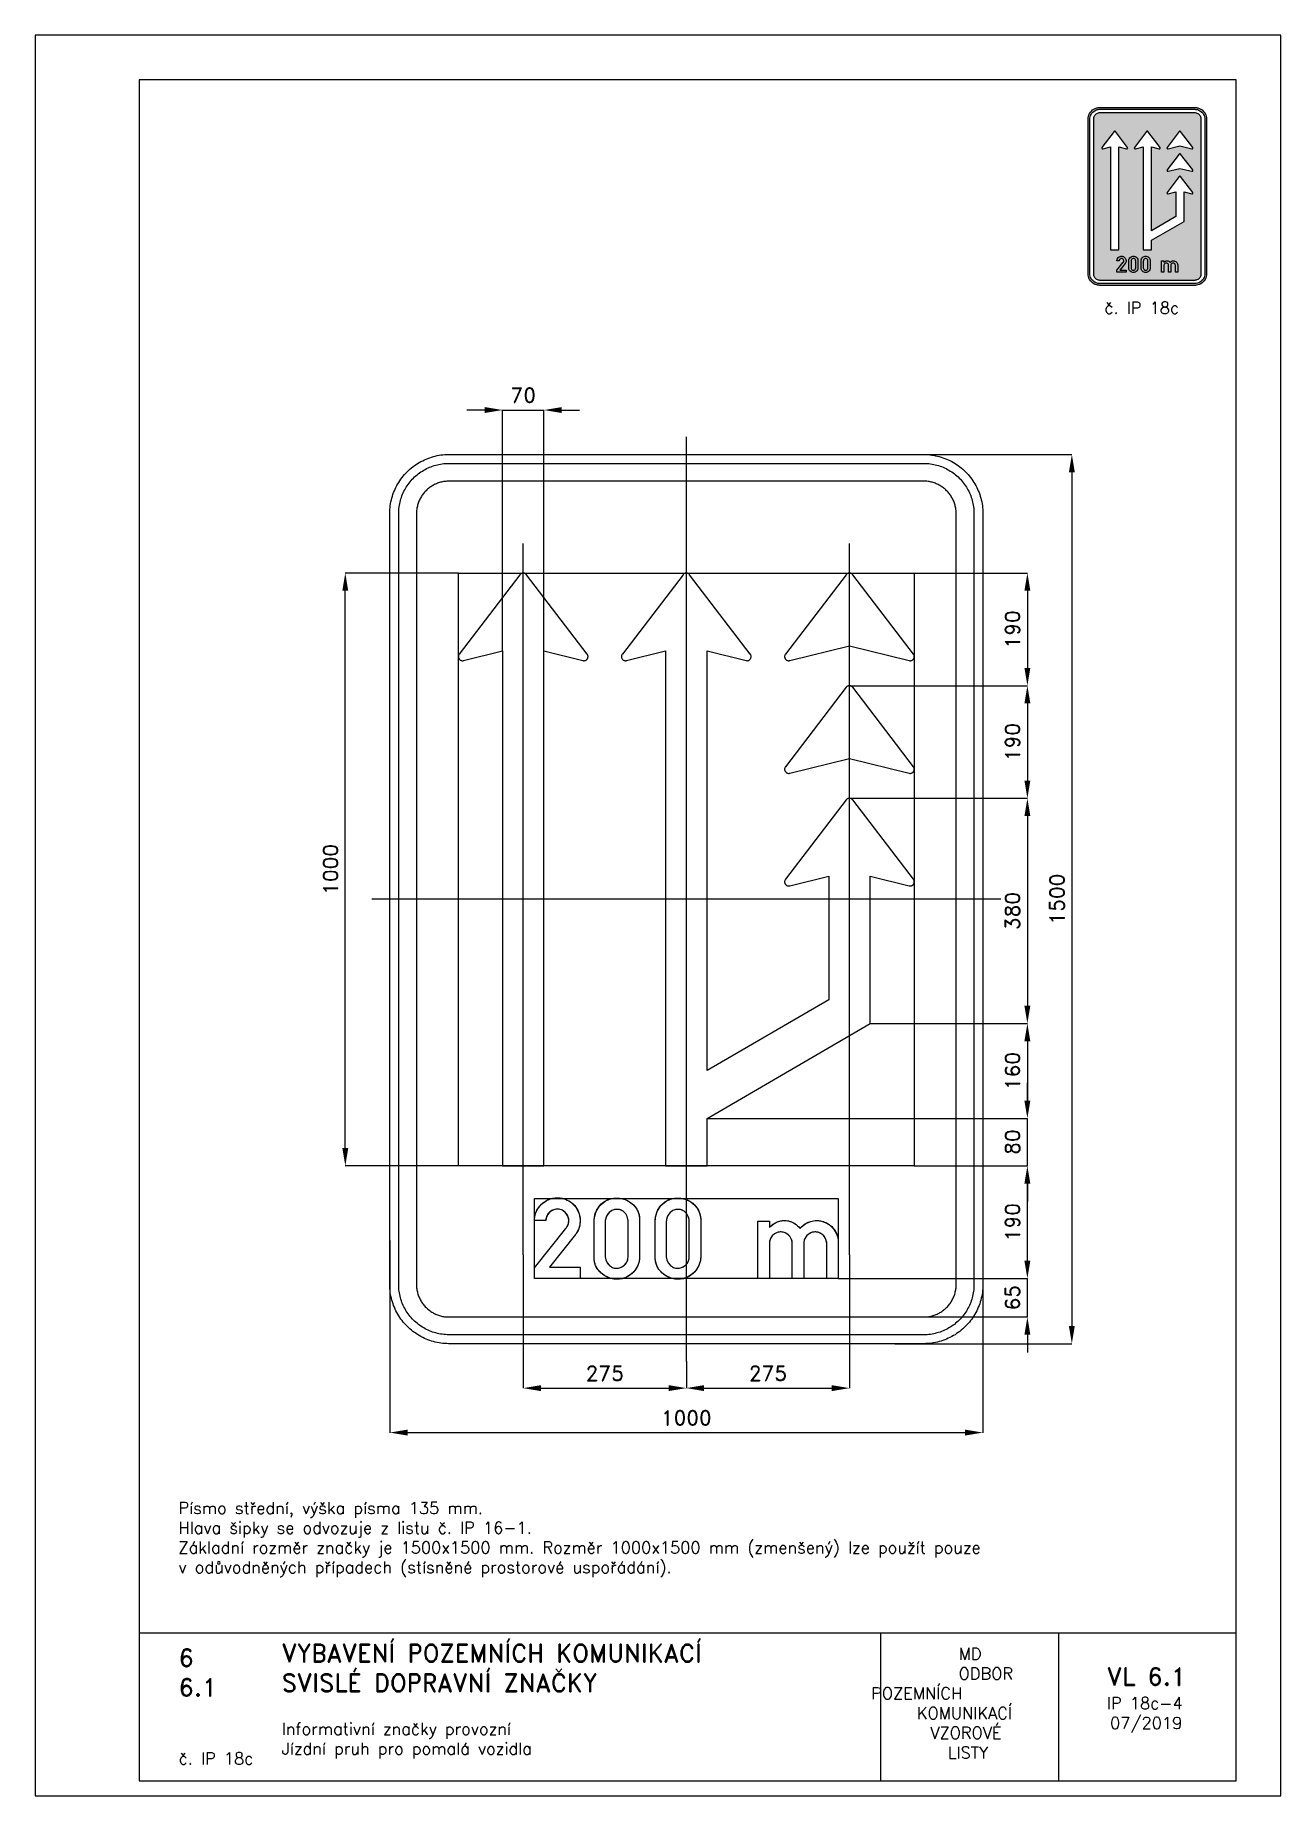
# Paper-space layout 'IP 18c-4' of a CAD drawing. Header units: millimetres. Extents: x 0 to 210, y 0 to 297.
# The model-space entities are those that its viewports show. They can reach past a viewport. Long polylines and large blocks are cut down to what shows.
import ezdxf

# ---------------------------------------------------------------- set-up
doc = ezdxf.new("R2010")
doc.units = ezdxf.units.MM
doc.header["$LTSCALE"] = 5
doc.linetypes.add('ČERCHOVANÁX2', pattern=[2, 1, -0.5, 0, -0.5])
doc.linetypes.add('ČÁRKOVANÁX2', pattern=[1.5, 1, -0.5])
for name, color, linetype in [('Kóty', 2, 'Continuous'), ('Rozpiska', 7, 'Continuous'), ('Značka', 7, 'Continuous')]:
    doc.layers.add(name, color=color, linetype=linetype)
doc.layers.add('Rámeček', color=6, linetype='Continuous', plot=False)
doc.styles.get("Standard").update_dxf_attribs({"font": 'romand.shx', "height": 25})
doc.dimstyles.get("Standard").update_dxf_attribs({"dimtxt": 25, "dimasz": 30, "dimexe": 0.18, "dimexo": 0.0625, "dimgap": 12.5, "dimtad": 1, "dimdec": 0, "dimzin": 0, "dimdsep": 46, "dimtxsty": 'Standard', "dimcen": 0.09, "dimadec": 0, "dimazin": 0, "dimtfac": 1, "dimtdec": 0, "dimtofl": 0, "dimtmove": 0, "dimatfit": 3, "dimfxl": 1, "dimtolj": 1, "dimtzin": 0, "dimarcsym": 0})

psp = doc.layouts.new('IP 18c-4')

# ---------------------------------------------------------------- texts
at = {"layer": 'Rozpiska', "color": 7, "attachment_point": 1}
for s, width, gutter_width, heights, insert, char_height in [('\\pi2.7619;č. IP 18c', 20, 125, [0], (177.5, 252), 2), ('Písmo střední, výška písma 135 mm.\\PHlava šipky se odvozuje z listu č. IP 16-1.{\\H1.83333x; }\\PZákladní rozměr značky je 1500x1500 mm. Rozměr 1000x1500 mm (zmenšený) lze použít pouze {\\H1.74603x; }\\Pv odůvodněných případech (stísněné prostorové uspořádání).{\\H1.9418x; }', 167.386, 100, [0], (24.15, 49.55), 2), ('6', 149.0422, 100, [0], (24.17, 24.77), 3), ('{\\C6;VYBAVENÍ POZEMNÍCH KOMUNIKACÍ\\P}SVISLÉ DOPRAVNÍ ZNAČKY{\\H1.34524x; }', 149.0422, 100, [0], (41.56, 25.56), 3), ('\\pi14.7414;{\\C6;MD\\P\\pi2.36044;}ODBOR POZEMNÍCH{\\H1.57143x; }\\P\\pi7.69378;KOMUNIKACÍ{\\H1.5x; }\\P\\pi9.97949;{\\C6;VZOROVÉ\\H1.47619x; \\H0.67742x;\\P\\pi12.93187;LISTY\\H1.26984x; }', 33.1018, 100, [0], (140.95, 24.95), 2), ('\\pi1.03113;{\\H1.5x;\\C6;VL 6.1\\P\\pi1.03109;\\H0.66667x;IP 18c-4\\H1.66666x; \\H0.6x;\\P\\pi1.5549;07/2019\\H1.80159x; }', 16.0623, 100, [0], (179.66, 21.61), 2), ('6.1', 149.0422, 100, [0], (24.17, 19.78), 3), ('{\\C6;Informativní značky provozní\\P}Jízdní pruh pro pomalá vozidla{\\H1.83333x; }', 149.0422, 100, [0], (41.56, 12.29), 2), ('{\\C6;č. IP 18c}', 18.3305, 100, [2.67], (24.18, 7.3), 2)]:
    psp.add_mtext_dynamic_manual_height_columns(s, width=width, gutter_width=gutter_width, heights=heights, dxfattribs=dict(at, insert=insert, char_height=char_height))

msp = doc.modelspace()

# ---------------------------------------------------------------- blocks, each defined once
blk = doc.blocks.new('*D0')
at = {"layer": 'Defpoints', "color": 0, "transparency": 16777216}
for p in [(-500, -576.2), (500, -596.8), (500, -900)]:
    blk.add_point(p, dxfattribs=at)
at = {"layer": 'Kóty', "color": 0, "lineweight": -2, "transparency": 16777216}
for p, q in [((-500, -576.2), (-500, -900.2)), ((500, -596.9), (500, -900.2)), ((-470, -900), (470, -900))]:
    blk.add_line(p, q, dxfattribs=at)
at = {"layer": 'Kóty', "color": 0, "transparency": 16777216}
for points in [[(-470, -895), (-470, -905), (-500, -900)], [(470, -895), (470, -905), (500, -900)]]:
    blk.add_solid(points, dxfattribs=at)
at = {"layer": 'Kóty', "color": 0, "transparency": 16777216, "insert": (0, -875), "char_height": 25, "attachment_point": 5}
blk.add_mtext('\\A1;1000', dxfattribs=at)
blk = doc.blocks.new('*D1')
at = {"layer": 'Defpoints', "color": 0, "transparency": 16777216}
for p in [(339.5, 750), (351.4, -750), (650, -750)]:
    blk.add_point(p, dxfattribs=at)
at = {"layer": 'Kóty', "color": 0, "lineweight": -2, "transparency": 16777216}
for p, q in [((339.6, 750), (650.2, 750)), ((650, 720), (650, -720)), ((351.5, -750), (650.2, -750))]:
    blk.add_line(p, q, dxfattribs=at)
at = {"layer": 'Kóty', "color": 0, "transparency": 16777216}
for points in [[(645, 720), (655, 720), (650, 750)], [(645, -720), (655, -720), (650, -750)]]:
    blk.add_solid(points, dxfattribs=at)
at = {"layer": 'Kóty', "color": 0, "transparency": 16777216, "insert": (625, 0), "char_height": 25, "attachment_point": 5, "rotation": 90}
blk.add_mtext('\\A1;1500', dxfattribs=at)
blk = doc.blocks.new('*D2')
at = {"layer": 'Defpoints', "color": 0, "transparency": 16777216}
for p in [(-575, 550), (-384.3, 550), (-384.3, -450)]:
    blk.add_point(p, dxfattribs=at)
at = {"layer": 'Kóty', "color": 0, "lineweight": -2, "transparency": 16777216}
for p, q in [((-384.3625, 550), (-575.18, 550)), ((-575, -420), (-575, 520)), ((-384.3625, -450), (-575.18, -450))]:
    blk.add_line(p, q, dxfattribs=at)
at = {"layer": 'Kóty', "color": 0, "transparency": 16777216}
for points in [[(-580, 520), (-570, 520), (-575, 550)], [(-580, -420), (-570, -420), (-575, -450)]]:
    blk.add_solid(points, dxfattribs=at)
at = {"layer": 'Kóty', "color": 0, "transparency": 16777216, "insert": (-600, 50), "char_height": 25, "attachment_point": 5, "rotation": 90}
blk.add_mtext('\\A1;1000', dxfattribs=at)
blk = doc.blocks.new('*D3')
at = {"layer": 'Defpoints', "color": 0, "transparency": 16777216}
for p in [(-240, 825), (-310, 418.53), (-240, 418.53)]:
    blk.add_point(p, dxfattribs=at)
at = {"layer": 'Kóty', "color": 0, "lineweight": -2, "transparency": 16777216}
for p, q in [((-340, 825), (-370, 825)), ((-310, 418.5925), (-310, 825.18)), ((-240, 418.5925), (-240, 825.18)), ((-210, 825), (-180, 825))]:
    blk.add_line(p, q, dxfattribs=at)
at = {"layer": 'Kóty', "color": 0, "transparency": 16777216}
for points in [[(-340, 830), (-340, 820), (-310, 825)], [(-210, 830), (-210, 820), (-240, 825)]]:
    blk.add_solid(points, dxfattribs=at)
at = {"layer": 'Kóty', "color": 0, "transparency": 16777216, "insert": (-275, 850), "char_height": 25, "attachment_point": 5}
blk.add_mtext('\\A1;70', dxfattribs=at)
blk = doc.blocks.new('*D4')
at = {"layer": 'Defpoints', "color": 0, "transparency": 16777216}
for p in [(384.3, 550), (275.2, 360), (575, 360)]:
    blk.add_point(p, dxfattribs=at)
at = {"layer": 'Kóty', "color": 0, "lineweight": -2, "transparency": 16777216}
for p, q in [((384.3625, 550), (575.18, 550)), ((575, 520), (575, 390)), ((275.2625, 360), (575.18, 360))]:
    blk.add_line(p, q, dxfattribs=at)
at = {"layer": 'Kóty', "color": 0, "transparency": 16777216}
for points in [[(570, 520), (580, 520), (575, 550)], [(570, 390), (580, 390), (575, 360)]]:
    blk.add_solid(points, dxfattribs=at)
at = {"layer": 'Kóty', "color": 0, "transparency": 16777216, "insert": (550, 455), "char_height": 25, "attachment_point": 5, "rotation": 90}
blk.add_mtext('\\A1;190', dxfattribs=at)
blk = doc.blocks.new('*D5')
at = {"layer": 'Defpoints', "color": 0, "transparency": 16777216}
for p in [(275.2625, 360), (274.4, 169.974), (575, 169.974)]:
    blk.add_point(p, dxfattribs=at)
at = {"layer": 'Kóty', "color": 0, "lineweight": -2, "transparency": 16777216}
for p, q in [((275.325, 360), (575.18, 360)), ((575, 330), (575, 199.974)), ((274.4625, 169.974), (575.18, 169.974))]:
    blk.add_line(p, q, dxfattribs=at)
at = {"layer": 'Kóty', "color": 0, "transparency": 16777216}
for points in [[(570, 330), (580, 330), (575, 360)], [(570, 199.974), (580, 199.974), (575, 169.974)]]:
    blk.add_solid(points, dxfattribs=at)
at = {"layer": 'Kóty', "color": 0, "transparency": 16777216, "insert": (550, 264.987), "char_height": 25, "attachment_point": 5, "rotation": 90}
blk.add_mtext('\\A1;190', dxfattribs=at)
blk = doc.blocks.new('*D6')
at = {"layer": 'Defpoints', "color": 0, "transparency": 16777216}
for p in [(-275, -600), (0, -780), (0, -825)]:
    blk.add_point(p, dxfattribs=at)
at = {"layer": 'Kóty', "color": 0, "lineweight": -2, "transparency": 16777216}
for p, q in [((-275, -600.0625), (-275, -825.18)), ((0, -780.0625), (0, -825.18)), ((-245, -825), (-30, -825))]:
    blk.add_line(p, q, dxfattribs=at)
at = {"layer": 'Kóty', "color": 0, "transparency": 16777216}
for points in [[(-245, -820), (-245, -830), (-275, -825)], [(-30, -820), (-30, -830), (0, -825)]]:
    blk.add_solid(points, dxfattribs=at)
at = {"layer": 'Kóty', "color": 0, "transparency": 16777216, "insert": (-137.5, -800), "char_height": 25, "attachment_point": 5}
blk.add_mtext('\\A1;275', dxfattribs=at)
blk = doc.blocks.new('*D7')
at = {"layer": 'Defpoints', "color": 0, "transparency": 16777216}
for p in [(275, -600), (0, -787.5), (275, -825)]:
    blk.add_point(p, dxfattribs=at)
at = {"layer": 'Kóty', "color": 0, "lineweight": -2, "transparency": 16777216}
for p, q in [((275, -600.0625), (275, -825.18)), ((0, -787.5625), (0, -825.18)), ((30, -825), (245, -825))]:
    blk.add_line(p, q, dxfattribs=at)
at = {"layer": 'Kóty', "color": 0, "transparency": 16777216}
for points in [[(30, -820), (30, -830), (0, -825)], [(245, -820), (245, -830), (275, -825)]]:
    blk.add_solid(points, dxfattribs=at)
at = {"layer": 'Kóty', "color": 0, "transparency": 16777216, "insert": (137.5, -800), "char_height": 25, "attachment_point": 5}
blk.add_mtext('\\A1;275', dxfattribs=at)
blk = doc.blocks.new('*D8')
at = {"layer": 'Defpoints', "color": 0, "transparency": 16777216}
for p in [(424.82125, 169.974), (310, -209.999), (575, -209.999)]:
    blk.add_point(p, dxfattribs=at)
at = {"layer": 'Kóty', "color": 0, "lineweight": -2, "transparency": 16777216}
for p, q in [((424.88375, 169.974), (575.18, 169.974)), ((575, 139.974), (575, -179.999)), ((310.0625, -209.999), (575.18, -209.999))]:
    blk.add_line(p, q, dxfattribs=at)
at = {"layer": 'Kóty', "color": 0, "transparency": 16777216}
for points in [[(570, 139.974), (580, 139.974), (575, 169.974)], [(570, -179.999), (580, -179.999), (575, -209.999)]]:
    blk.add_solid(points, dxfattribs=at)
at = {"layer": 'Kóty', "color": 0, "transparency": 16777216, "insert": (550, -20.0125), "char_height": 25, "attachment_point": 5, "rotation": 90}
blk.add_mtext('\\A1;380', dxfattribs=at)
blk = doc.blocks.new('*D9')
at = {"layer": 'Defpoints', "color": 0, "transparency": 16777216}
for p in [(310.0625, -209.999), (35, -370), (575, -370)]:
    blk.add_point(p, dxfattribs=at)
at = {"layer": 'Kóty', "color": 0, "lineweight": -2, "transparency": 16777216}
for p, q in [((310.125, -209.999), (575.18, -209.999)), ((575, -239.999), (575, -340)), ((35.0625, -370), (575.18, -370))]:
    blk.add_line(p, q, dxfattribs=at)
at = {"layer": 'Kóty', "color": 0, "transparency": 16777216}
for points in [[(570, -239.999), (580, -239.999), (575, -209.999)], [(570, -340), (580, -340), (575, -370)]]:
    blk.add_solid(points, dxfattribs=at)
at = {"layer": 'Kóty', "color": 0, "transparency": 16777216, "insert": (550, -289.9995), "char_height": 25, "attachment_point": 5, "rotation": 90}
blk.add_mtext('\\A1;160', dxfattribs=at)
blk = doc.blocks.new('*D10')
at = {"layer": 'Defpoints', "color": 0, "transparency": 16777216}
for p in [(35.0625, -370), (384.3, -450), (575, -450)]:
    blk.add_point(p, dxfattribs=at)
at = {"layer": 'Kóty', "color": 0, "lineweight": -2, "transparency": 16777216}
for p, q in [((575, -340), (575, -310)), ((35.125, -370), (575.18, -370)), ((384.3625, -450), (575.18, -450)), ((575, -480), (575, -510))]:
    blk.add_line(p, q, dxfattribs=at)
at = {"layer": 'Kóty', "color": 0, "transparency": 16777216}
for points in [[(570, -340), (580, -340), (575, -370)], [(570, -480), (580, -480), (575, -450)]]:
    blk.add_solid(points, dxfattribs=at)
at = {"layer": 'Kóty', "color": 0, "transparency": 16777216, "insert": (550, -410), "char_height": 25, "attachment_point": 5, "rotation": 90}
blk.add_mtext('\\A1;80', dxfattribs=at)
blk = doc.blocks.new('*D11')
at = {"layer": 'Defpoints', "color": 0, "transparency": 16777216}
for p in [(256, -640), (575, -640), (239.8, -705)]:
    blk.add_point(p, dxfattribs=at)
at = {"layer": 'Kóty', "color": 0, "lineweight": -2, "transparency": 16777216}
for p, q in [((575, -610), (575, -580)), ((256.1, -640), (575.2, -640)), ((239.8, -705), (575.2, -705)), ((575, -735), (575, -765))]:
    blk.add_line(p, q, dxfattribs=at)
at = {"layer": 'Kóty', "color": 0, "transparency": 16777216}
for points in [[(570, -610), (580, -610), (575, -640)], [(570, -735), (580, -735), (575, -705)]]:
    blk.add_solid(points, dxfattribs=at)
at = {"layer": 'Kóty', "color": 0, "transparency": 16777216, "insert": (550, -672.5), "char_height": 25, "attachment_point": 5, "rotation": 90}
blk.add_mtext('\\A1;65', dxfattribs=at)
blk = doc.blocks.new('*D12')
at = {"layer": 'Defpoints', "color": 0, "transparency": 16777216}
for p in [(384.3, -450), (575, -450), (256.0925, -640)]:
    blk.add_point(p, dxfattribs=at)
at = {"layer": 'Kóty', "color": 0, "lineweight": -2, "transparency": 16777216}
for p, q in [((384.3625, -450), (575.18, -450)), ((575, -610), (575, -480)), ((256.155, -640), (575.18, -640))]:
    blk.add_line(p, q, dxfattribs=at)
at = {"layer": 'Kóty', "color": 0, "transparency": 16777216}
for points in [[(570, -480), (580, -480), (575, -450)], [(570, -610), (580, -610), (575, -640)]]:
    blk.add_solid(points, dxfattribs=at)
at = {"layer": 'Kóty', "color": 0, "transparency": 16777216, "insert": (550, -545), "char_height": 25, "attachment_point": 5, "rotation": 90}
blk.add_mtext('\\A1;190', dxfattribs=at)

# ---------------------------------------------------------------- dimensions: what is measured, and where the dimension line sits
at = {"layer": 'Kóty'}
for base, p1, p2, picture, middle in [((-240, 825), (-310, 418.53), (-240, 418.53), '*D3', (-275, 850)), ((500, -900), (-500, -576.1692), (500, -596.7977), '*D0', (0, -875)), ((0, -825), (-275, -600), (0, -780), '*D6', (-137.5, -800)), ((275, -825), (0, -787.5), (275, -600), '*D7', (137.5, -800))]:
    dim = msp.add_linear_dim(base=base, p1=p1, p2=p2, dimstyle='Standard', dxfattribs=at)
    dim.commit()
    dim.dimension.update_dxf_attribs({"geometry": picture, "text_midpoint": middle})
for base, p1, p2, picture, middle in [((650, -750), (339.5288, 750), (351.414, -750), '*D1', (625, 0)), ((-575, 550), (-384.3, -450), (-384.3, 550), '*D2', (-600, 50)), ((575, 360), (384.3, 550), (275.2, 360), '*D4', (550, 455)), ((575, 169.974), (275.2625, 360), (274.4, 169.974), '*D5', (550, 264.987)), ((575, -209.999), (424.8213, 169.974), (310, -209.999), '*D8', (550, -20.0125)), ((575, -370), (310.0625, -209.999), (35, -370), '*D9', (550, -289.9995)), ((575, -450), (35.0625, -370), (384.3, -450), '*D10', (550, -410)), ((575, -450), (256.0925, -640), (384.3, -450), '*D12', (550, -545)), ((575, -640), (239.7732, -705), (256.03, -640), '*D11', (550, -672.5))]:
    dim = msp.add_linear_dim(base=base, p1=p1, p2=p2, angle=90, dimstyle='Standard', dxfattribs=at)
    dim.commit()
    dim.dimension.update_dxf_attribs({"geometry": picture, "text_midpoint": middle})

# ---------------------------------------------------------------- linework, layer by layer
at = {"layer": 'Kóty'}
for points in [[(-310, 825), (-240, 825)], [(575, -450), (575, -370)], [(575, -705), (575, -640)]]:
    msp.add_lwpolyline(points, dxfattribs=at)
at = {"layer": 'Značka', "color": 6, "linetype": 'ČERCHOVANÁX2', "ltscale": 5}
for points in [[(0, -780), (0, 780)], [(-275, -600), (-275, 600)], [(275, -600), (275, 600)], [(530, 0), (-530, 0)]]:
    msp.add_lwpolyline(points, dxfattribs=at)
at = {"layer": 'Značka', "color": 5}
for points in [[(-400, -750), (-400.393, -749.9988), (-400.785, -749.9969, -0.0321801), (-413.6978, -749.0925, -0.0354432), (-426.3873, -746.4557, -0.0362667), (-438.6591, -742.3068, -0.0344205), (-450.2266, -736.4713, -0.0337216), (-461.0042, -729.2849, -0.0340847), (-470.7107, -720.7107, -0.0342086), (-479.2931, -711.0064, -0.0342292), (-486.4713, -700.2266, -0.0340441), (-492.2651, -688.6512, -0.0334121), (-496.4557, -676.3873, -0.0341269), (-499.1355, -663.6918, -0.0367447), (-499.9969, -650.785), (-499.9989, -650.393), (-500, -650), (-500, 650), (-499.9988, 650.39), (-499.9969, 650.79, -0.0321796), (-499.0925, 663.7, -0.0354411), (-496.4557, 676.39, -0.0362697), (-492.3068, 688.66, -0.0344172), (-486.4713, 700.23, -0.033719), (-479.2849, 711, -0.0340776), (-470.7107, 720.71, -0.0342077), (-461.0064, 729.29, -0.0342268), (-450.2266, 736.47, -0.0340514), (-438.6512, 742.27, -0.0334162), (-426.3873, 746.46, -0.0341286), (-413.6918, 749.14, -0.0367456), (-400.785, 750), (-400.393, 750), (-400, 750), (400, 750), (400.393, 750), (400.785, 750, -0.0321794), (413.698, 749.09, -0.0354509), (426.387, 746.46, -0.0362816), (438.659, 742.31, -0.0344246), (450.227, 736.47, -0.0337312), (461.004, 729.28, -0.034081), (470.711, 720.71, -0.0342138), (479.293, 711.01, -0.0342285), (486.471, 700.23, -0.0340344), (492.265, 688.65, -0.0334114), (496.46, 676.39, -0.0341223), (499.14, 663.69, -0.0367412), (500, 650.79), (500, 650.39), (500, 650), (500, -650), (500, -650.393), (500, -650.785, -0.0321792), (499.09, -663.6978, -0.0354418), (496.46, -676.3873, -0.0362638), (492.307, -688.6591, -0.0344153), (486.471, -700.2266, -0.0337192), (479.285, -711.0042, -0.034086), (470.711, -720.7107, -0.0342054), (461.006, -729.2931, -0.0342295), (450.227, -736.4713, -0.0340459), (438.651, -742.2651, -0.0334135), (426.387, -746.4557, -0.034127), (413.692, -749.1355, -0.036745), (400.785, -749.9969), (400.393, -749.9989), (400, -750), (-400, -750)], [(-400, -735), (-400.334, -734.999), (-400.668, -734.9974, -0.0321799), (-411.6431, -734.2286, -0.0354431), (-422.4292, -731.9874, -0.036267), (-432.8602, -728.4608, -0.0344205), (-442.6926, -723.5006, -0.0337214), (-451.8536, -717.3922, -0.0340847), (-460.1041, -710.1041, -0.0342085), (-467.3991, -701.8554, -0.0342292), (-473.5006, -692.6926, -0.0340447), (-478.4254, -682.8535, -0.0334123), (-481.9874, -672.4292, -0.0341271), (-484.2652, -661.638, -0.0367448), (-484.9974, -650.668), (-484.9991, -650.334), (-485, -650), (-485, 650), (-484.999, 650.33), (-484.9974, 650.67, -0.0321808), (-484.2286, 661.64, -0.0354437), (-481.9874, 672.43, -0.0362674), (-478.4608, 682.86, -0.034419), (-473.5006, 692.69, -0.0337112), (-467.3922, 701.85, -0.0340785), (-460.1041, 710.1, -0.034195), (-451.8554, 717.4, -0.0342194), (-442.6926, 723.5, -0.0340514), (-432.8535, 728.43, -0.0334085), (-422.4292, 731.99, -0.0341207), (-411.638, 734.27, -0.0367451), (-400.668, 735), (-400.334, 735), (-400, 735), (400, 735), (400.334, 735), (400.668, 735, -0.0321738), (411.643, 734.23, -0.0354396), (422.429, 731.99, -0.0362613), (432.86, 728.46, -0.0344296), (442.693, 723.5, -0.0337309), (451.854, 717.39, -0.0340802), (460.104, 710.1, -0.0342125), (467.399, 701.86, -0.03423), (473.501, 692.69, -0.0340367), (478.425, 682.85, -0.0334178), (481.987, 672.43, -0.0341274), (484.265, 661.64, -0.0367509), (484.997, 650.67), (484.999, 650.33), (485, 650), (485, -650), (484.999, -650.334), (484.997, -650.668, -0.0321847), (484.229, -661.6431, -0.0354498), (481.987, -672.4292, -0.0362714), (478.461, -682.8602, -0.0344187), (473.501, -692.6926, -0.0337149), (467.392, -701.8536, -0.0340831), (460.104, -710.1041, -0.0342094), (451.855, -717.3991, -0.0342308), (442.693, -723.5006, -0.0340424), (432.854, -728.4254, -0.0334111), (422.429, -731.9874, -0.0341271), (411.638, -734.2652, -0.0367448), (400.668, -734.9974), (400.334, -734.9991), (400, -735), (-400, -735)], [(-400, -705), (400, -705), (400.216, -704.9994), (400.432, -704.9983, 0.0321799), (407.534, -704.5008, 0.0354424), (414.513, -703.0507, 0.0362647), (421.263, -700.7687, 0.0344223), (427.625, -697.5592, 0.033717), (433.552, -693.6067, 0.034088), (438.891, -688.8909, 0.0342122), (443.611, -683.5535, 0.0342287), (447.559, -677.6246, 0.0340415), (450.746, -671.2582, 0.0334124), (453.051, -664.513, 0.0341249), (454.525, -657.5305, 0.0367432), (454.998, -650.432), (454.999, -650.216), (455, -650), (455, 650), (454.999, 650.22), (454.998, 650.43, 0.0321867), (454.501, 657.53, 0.0354421), (453.051, 664.51, 0.0362779), (450.769, 671.26, 0.0344207), (447.559, 677.62, 0.0337176), (443.607, 683.55, 0.0340785), (438.891, 688.89, 0.0341988), (433.554, 693.61, 0.0342361), (427.625, 697.56, 0.0340303), (421.258, 700.75, 0.033395), (414.513, 703.05, 0.0341092), (407.53, 704.52, 0.0367438), (400.432, 705), (400.216, 705), (400, 705), (-400, 705), (-400.216, 705), (-400.432, 705, 0.0321706), (-407.5338, 704.5, 0.0354292), (-414.513, 703.05, 0.036266), (-421.2625, 700.77, 0.0344312), (-427.6246, 697.56, 0.0337345), (-433.5523, 693.61, 0.034079), (-438.8909, 688.89, 0.0342245), (-443.6112, 683.55, 0.0342352), (-447.5592, 677.62, 0.0340405), (-450.7458, 671.26, 0.0334087), (-453.0507, 664.51, 0.034125), (-454.5245, 657.53, 0.0367448), (-454.9983, 650.43), (-454.9994, 650.22), (-455, 650), (-455, -650), (-454.9994, -650.216), (-454.9983, -650.432, 0.0321797), (-454.5008, -657.5338, 0.0354429), (-453.0507, -664.513, 0.0362669), (-450.7687, -671.2625, 0.0344214), (-447.5592, -677.6246, 0.0337215), (-443.6067, -683.5523, 0.0340845), (-438.8909, -688.8909, 0.0342083), (-433.5535, -693.6112, 0.0342301), (-427.6246, -697.5592, 0.0340439), (-421.2582, -700.7458, 0.0334124), (-414.513, -703.0507, 0.0341275), (-407.5305, -704.5245, 0.0367453), (-400.432, -704.9983), (-400.216, -704.9994), (-400, -705)], [(-256.03, -640), (-256.03, -621.958), (-203.22, -555.498), (-202.45, -554.521), (-201.71, -553.516, 0.0829791), (-198.85, -547.512, 0.0943981), (-198.22, -540.887, 0.0921532), (-199.61, -534.894, 0.0840255), (-203.01, -529.694, 0.0981467), (-208.99, -525.033, 0.106049), (-216.25, -523.098, 0.106166), (-223.63, -524.027, 0.0999533), (-230.11, -527.837, 0.0837277), (-234.15, -532.512, 0.0916537), (-236.31, -538.159), (-236.64, -540.244), (-236.82, -542.35), (-256.03, -542.35), (-255.98, -540.535), (-255.89, -538.722, -0.0594225), (-254.29, -530.616, -0.058226), (-250.83, -523.042, -0.0721484), (-244.4, -514.743, -0.0722198), (-235.92, -508.614, -0.0614808), (-227.77, -505.261, -0.0599421), (-219.03, -503.959, -0.0830621), (-206.56, -505.412, -0.0870443), (-195.24, -510.92, -0.0877596), (-186.16, -519.658, -0.0877873), (-180.63, -530.903, -0.0684788), (-178.91, -540.504, -0.0624169), (-179.73, -550.253, -0.0506904), (-181.84, -557.506, -0.0618401), (-185.48, -564.034), (-186.2, -565.02), (-186.94, -565.989), (-230.8, -620.734), (-178.97, -620.734), (-178.97, -640), (-256.03, -640)], [(-256, -640), (-256, -621.958), (-203.2, -555.498), (-202.4, -554.521), (-201.7, -553.516), (-198.9, -547.512), (-198.2, -540.887), (-199.6, -534.894), (-203, -529.694), (-209, -525.033, 0.106039), (-216.2, -523.098, 0.106164), (-223.6, -524.027), (-230.1, -527.837), (-234.1, -532.512), (-236.3, -538.159), (-236.6, -540.244), (-236.8, -542.35), (-256, -542.35), (-256, -540.535), (-255.9, -538.722), (-254.3, -530.616), (-250.8, -523.042), (-244.4, -514.743), (-235.9, -508.614), (-227.8, -505.261, -0.059925), (-219, -503.959, -0.0830637), (-206.6, -505.412, -0.0871166), (-195.2, -510.92), (-186.2, -519.658), (-180.6, -530.903), (-178.9, -540.504), (-179.7, -550.253), (-181.8, -557.506), (-185.5, -564.034), (-186.2, -565.02), (-186.9, -565.989), (-230.8, -620.734), (-179, -620.734), (-179, -640), (-256, -640)], [(-155.3, -544.094), (-155.4, -542.884), (-155.3, -541.675), (-154.5, -534.293), (-152.1, -527.162), (-145.9, -516.976), (-136.8, -509.43), (-129.8, -506.201), (-122.3, -504.592, -0.0620185), (-112.5, -504.58, -0.0645419), (-103, -507.011), (-95.6, -510.687), (-89.2, -515.884), (-84.6, -521.502), (-81.2, -527.964), (-79.5, -533.51), (-78.8, -539.256), (-78.7, -541.268), (-78.8, -543.278), (-78.8, -602.116), (-78.8, -603.325), (-78.8, -604.534), (-79.7, -611.531), (-82, -618.245), (-87, -626.695), (-94.1, -633.545), (-101.7, -638.187), (-110.2, -640.802, -0.0696627), (-120, -641.323, -0.0674728), (-129.6, -639.198), (-137.3, -635.548), (-144.1, -630.325), (-149.2, -624.754), (-152.9, -618.245), (-154.7, -612.326), (-155.3, -606.152), (-155.4, -604.131), (-155.3, -602.116), (-155.3, -544.094)], [(-155.34, -544.094), (-155.35, -542.884), (-155.34, -541.675, -0.0490265), (-154.46, -534.293, -0.0499929), (-152.12, -527.163, -0.0795418), (-145.92, -516.976, -0.0890969), (-136.81, -509.43, -0.0597951), (-129.83, -506.201, -0.0520207), (-122.29, -504.592, -0.0620169), (-112.46, -504.58, -0.0645003), (-102.96, -507.011, -0.0554379), (-95.61, -510.687, -0.0554872), (-89.25, -515.884, -0.0511063), (-84.57, -521.502, -0.0548889), (-81.19, -527.964, -0.0452566), (-79.46, -533.51, -0.0459917), (-78.77, -539.256), (-78.74, -541.268), (-78.77, -543.278), (-78.77, -602.116), (-78.76, -603.325), (-78.77, -604.534, -0.0517783), (-79.68, -611.531, -0.049691), (-81.99, -618.245, -0.0667972), (-87.02, -626.695, -0.065912), (-94.09, -633.545, -0.0611027), (-101.69, -638.187, -0.0641443), (-110.2, -640.802, -0.0696624), (-119.99, -641.323, -0.0674499), (-129.55, -639.198, -0.0568158), (-137.26, -635.548, -0.0496032), (-144.06, -630.325, -0.0480623), (-149.21, -624.754, -0.0659016), (-152.92, -618.245, -0.0547556), (-154.72, -612.326, -0.0423693), (-155.34, -606.152), (-155.37, -604.131), (-155.34, -602.116), (-155.34, -544.094)], [(-52.3, -544.094), (-52.3, -542.884), (-52.3, -541.675), (-51.5, -534.293), (-49.1, -527.162), (-42.9, -516.976), (-33.8, -509.43), (-26.8, -506.201), (-19.3, -504.592, -0.0620185), (-9.5, -504.58, -0.0645419), (0, -507.011), (7.4, -510.687), (13.8, -515.884), (18.4, -521.502), (21.8, -527.964), (23.5, -533.51), (24.2, -539.256), (24.3, -541.268), (24.2, -543.278), (24.2, -602.116), (24.2, -603.325), (24.2, -604.534), (23.3, -611.531), (21, -618.245), (16, -626.695), (8.9, -633.545), (1.3, -638.187), (-7.2, -640.802, -0.0696627), (-17, -641.323, -0.0674728), (-26.5, -639.198), (-34.3, -635.548), (-41.1, -630.325), (-46.2, -624.754), (-49.9, -618.245), (-51.7, -612.326), (-52.3, -606.152), (-52.4, -604.131), (-52.3, -602.116), (-52.3, -544.094)], [(-52.33, -544.094), (-52.34, -542.884), (-52.33, -541.675, -0.0490265), (-51.45, -534.293, -0.0499929), (-49.11, -527.163, -0.0795418), (-42.91, -516.976, -0.0890969), (-33.8, -509.43, -0.0597951), (-26.82, -506.201, -0.0520207), (-19.29, -504.592, -0.0620169), (-9.46, -504.58, -0.0645003), (0.05, -507.011, -0.0554379), (7.4, -510.687, -0.0554872), (13.76, -515.884, -0.0511063), (18.43, -521.502, -0.0548889), (21.82, -527.964, -0.0452566), (23.54, -533.51, -0.0459917), (24.24, -539.256), (24.27, -541.268), (24.24, -543.278), (24.24, -602.116), (24.25, -603.325), (24.24, -604.534, -0.0517783), (23.33, -611.531, -0.049691), (21.02, -618.245, -0.0667972), (15.99, -626.695, -0.065912), (8.92, -633.545, -0.0611027), (1.31, -638.187, -0.0641443), (-7.19, -640.802, -0.0696624), (-16.98, -641.323, -0.0674499), (-26.54, -639.198, -0.0568158), (-34.25, -635.548, -0.0496032), (-41.06, -630.325, -0.0480623), (-46.2, -624.754, -0.0659016), (-49.91, -618.245, -0.0547556), (-51.71, -612.326, -0.0423693), (-52.33, -606.152), (-52.36, -604.131), (-52.33, -602.116), (-52.33, -544.094)], [(-136.81, -544.094), (-136.81, -602.116), (-136.82, -602.925), (-136.81, -603.733, 0.0738963), (-135.86, -608.731, 0.0595341), (-133.59, -613.408, 0.0707199), (-129.76, -618.217, 0.0945857), (-124.71, -621.466, 0.108402), (-117.96, -622.799, 0.0875516), (-111.02, -621.466, 0.0781521), (-105.53, -618.612, 0.08816), (-101.34, -614.209, 0.0617759), (-99.38, -610.531, 0.0611714), (-98.36, -606.503), (-98.17, -604.314), (-98.12, -602.116), (-98.12, -544.094), (-98.25, -542.184), (-98.46, -540.283, 0.0583392), (-99.73, -535.533, 0.0647204), (-102.14, -531.198, 0.0880889), (-106.72, -526.589, 0.0978886), (-112.62, -523.942, 0.0998457), (-119.19, -523.529, 0.0882648), (-125.51, -525.545, 0.0741645), (-130.17, -528.708, 0.0756998), (-133.66, -533.055, 0.0525995), (-135.4, -536.706, 0.0461164), (-136.39, -540.62), (-136.63, -542.354), (-136.81, -544.094)], [(-136.8, -544.094), (-136.8, -602.116), (-136.8, -602.925), (-136.8, -603.733), (-135.9, -608.731), (-133.6, -613.408), (-129.8, -618.217), (-124.7, -621.466, 0.108474), (-118, -622.799, 0.0875103), (-111, -621.466), (-105.5, -618.612), (-101.3, -614.209), (-99.4, -610.531), (-98.4, -606.503), (-98.2, -604.314), (-98.1, -602.116), (-98.1, -544.094), (-98.2, -542.184), (-98.5, -540.283), (-99.7, -535.533), (-102.1, -531.198), (-106.7, -526.589), (-112.6, -523.942, 0.0998497), (-119.2, -523.529, 0.0881573), (-125.5, -525.545), (-130.2, -528.708), (-133.7, -533.055), (-135.4, -536.706), (-136.4, -540.62), (-136.6, -542.354), (-136.8, -544.094)], [(-33.8, -544.094), (-33.8, -602.116), (-33.81, -602.925), (-33.8, -603.733, 0.0738963), (-32.85, -608.731, 0.0595341), (-30.58, -613.408, 0.0707199), (-26.75, -618.217, 0.0945857), (-21.71, -621.466, 0.108402), (-14.95, -622.799, 0.0875516), (-8.01, -621.466, 0.0781521), (-2.52, -618.612, 0.08816), (1.67, -614.209, 0.0617759), (3.63, -610.531, 0.0611714), (4.65, -606.503), (4.84, -604.314), (4.89, -602.116), (4.89, -544.094), (4.76, -542.184), (4.55, -540.283, 0.0583392), (3.27, -535.533, 0.0647204), (0.86, -531.198, 0.0880889), (-3.72, -526.589, 0.0978886), (-9.61, -523.942, 0.0998457), (-16.18, -523.529, 0.0882648), (-22.51, -525.545, 0.0741645), (-27.16, -528.708, 0.0756998), (-30.65, -533.055, 0.0525995), (-32.39, -536.706, 0.0461164), (-33.38, -540.62), (-33.62, -542.354), (-33.8, -544.094)], [(-33.8, -544.094), (-33.8, -602.116), (-33.8, -602.925), (-33.8, -603.733), (-32.9, -608.731), (-30.6, -613.408), (-26.8, -618.217), (-21.7, -621.466, 0.108474), (-15, -622.799, 0.0875103), (-8, -621.466), (-2.5, -618.612), (1.7, -614.209), (3.6, -610.531), (4.6, -606.503), (4.8, -604.314), (4.9, -602.116), (4.9, -544.094), (4.8, -542.184), (4.5, -540.283), (3.3, -535.533), (0.9, -531.198), (-3.7, -526.589), (-9.6, -523.942, 0.0998497), (-16.2, -523.529, 0.0881573), (-22.5, -525.545), (-27.2, -528.708), (-30.6, -533.055), (-32.4, -536.706), (-33.4, -540.62), (-33.6, -542.354), (-33.8, -544.094)], [(120.66, -639.986), (120.66, -543.517), (140.04, -543.517), (140.04, -554.261), (141.1, -553.087), (142.18, -551.941, -0.0538256), (147.45, -547.642, -0.0546358), (153.54, -544.558, -0.0497782), (159.36, -542.826, -0.0499047), (165.4, -542.28, -0.0445993), (170.78, -542.705, -0.0453435), (175.99, -544.08, -0.0415337), (180.77, -546.2, -0.0347546), (185.18, -549.03), (187.6, -550.943), (189.78, -553.108), (190.8, -554.331), (191.78, -555.597), (192.92, -554.243), (194.11, -552.925, -0.072075), (201.34, -547.269, -0.0664565), (209.88, -543.756, -0.0355099), (214.59, -542.683, -0.0358379), (219.38, -542.294, -0.05052), (226.27, -542.853, -0.0496604), (232.97, -544.783, -0.0682901), (241.4, -549.328, -0.0733018), (248.21, -556.005, -0.0568437), (252.23, -562.357, -0.0488648), (254.83, -569.406), (255.46, -571.997), (255.86, -574.623), (255.96, -575.81), (256.03, -577), (256.03, -639.986), (236.66, -639.986), (236.66, -580.895), (236.64, -580.171), (236.61, -579.447), (236, -575.843), (234.68, -572.416, 0.0676888), (232, -568.307, 0.066944), (228.33, -565.047, 0.0735534), (223.5, -562.565, 0.0743163), (218.16, -561.587, 0.080741), (212.29, -562.172, 0.0806605), (206.88, -564.583, 0.0705074), (202.99, -567.785, 0.0753606), (200.2, -571.923, 0.0507408), (198.88, -575.415), (198.16, -579.081), (198.09, -579.609), (198.02, -580.136), (198.02, -639.986), (178.69, -639.986), (178.69, -580.516), (178.66, -579.707), (178.61, -578.898, 0.0737768), (177.49, -574.076, 0.0690263), (175.04, -569.716, 0.0747189), (171.3, -565.774, 0.0737741), (166.56, -563.092, 0.0890559), (159.93, -561.603, 0.093657), (153.22, -562.544, 0.0733258), (148.64, -564.67, 0.0711427), (144.85, -568.014, 0.0770048), (141.72, -572.836, 0.0779908), (140.21, -578.322), (140.12, -579.053), (140.04, -579.784), (140.04, -639.986), (120.66, -639.986)], [(120.7, -639.986), (120.7, -543.517), (140, -543.517), (140, -554.261), (141.1, -553.087), (142.2, -551.941), (147.4, -547.642), (153.5, -544.558), (159.4, -542.826, -0.0499056), (165.4, -542.28, -0.0445582), (170.8, -542.705), (176, -544.08), (180.8, -546.2), (185.2, -549.03), (187.6, -550.943), (189.8, -553.108), (190.8, -554.331), (191.8, -555.597), (192.9, -554.243), (194.1, -552.925), (201.3, -547.269), (209.9, -543.756), (214.6, -542.683), (219.4, -542.294, -0.0505478), (226.3, -542.853), (233, -544.783), (241.4, -549.328), (248.2, -556.005), (252.2, -562.357), (254.8, -569.406), (255.5, -571.997), (255.9, -574.623), (256, -575.81), (256, -577), (256, -639.986), (236.7, -639.986), (236.7, -580.895), (236.6, -580.171), (236.6, -579.447), (236, -575.843), (234.7, -572.416), (232, -568.307), (228.3, -565.047), (223.5, -562.565), (218.2, -561.587, 0.0807313), (212.3, -562.172), (206.9, -564.583), (203, -567.785), (200.2, -571.923), (198.9, -575.415), (198.2, -579.081), (198.1, -579.609), (198, -580.136), (198, -639.986), (178.7, -639.986), (178.7, -580.516), (178.7, -579.707), (178.6, -578.898), (177.5, -574.076), (175, -569.716), (171.3, -565.774), (166.6, -563.092), (159.9, -561.603, 0.0936805), (153.2, -562.544), (148.6, -564.67), (144.9, -568.014), (141.7, -572.836), (140.2, -578.322), (140.1, -579.053), (140, -579.784), (140, -639.986), (120.7, -639.986)]]:
    msp.add_lwpolyline(points, format="xyb", dxfattribs=at)
for points in [[(-310, -450), (-240, -450), (-240, 418.53), (-174.4, 402.31), (-174.2, 402.28), (-174.1, 402.25), (-173.2, 402.12), (-172.3, 402.12), (-171.4, 402.23), (-170.6, 402.44), (-169.8, 402.74), (-169.1, 403.14), (-168.3, 403.63), (-167.7, 404.21), (-167.5, 404.47), (-167.2, 404.73), (-167, 405.02), (-166.8, 405.31), (-166.3, 406.22), (-166, 407.21), (-165.8, 408.03), (-165.7, 408.88), (-165.7, 409.72), (-165.8, 410.56), (-166.1, 411.38), (-166.4, 412.17), (-166.5, 412.47), (-166.7, 412.77), (-166.8, 412.96), (-167, 413.14), (-167, 413.25), (-167.1, 413.35), (-269.5, 547.25), (-269.5, 547.33), (-269.6, 547.41), (-270, 547.92), (-270.5, 548.37), (-271, 548.76), (-271.6, 549.1), (-272.2, 549.39), (-272.8, 549.62), (-273.4, 549.8), (-274, 549.92), (-274.3, 549.96), (-274.5, 549.98), (-274.7, 549.99), (-274.8, 550), (-274.9, 550), (-275, 550), (-275.1, 550), (-275.2, 550), (-275.4, 549.99), (-275.6, 549.98), (-276.1, 549.92), (-276.6, 549.83), (-277.2, 549.66), (-277.8, 549.44), (-278.4, 549.16), (-278.9, 548.83), (-279.4, 548.46), (-279.9, 548.03), (-280.1, 547.85), (-280.3, 547.66), (-280.4, 547.53), (-280.5, 547.41), (-280.5, 547.33), (-280.6, 547.25), (-382.9, 413.35), (-383, 413.25), (-383.1, 413.14), (-383.6, 412.36), (-383.9, 411.52), (-384.2, 410.7), (-384.3, 409.85), (-384.4, 409), (-384.3, 408.15), (-384.1, 407.31), (-383.8, 406.49), (-383.7, 406.17), (-383.5, 405.86), (-383.4, 405.55), (-383.2, 405.25), (-382.5, 404.42), (-381.8, 403.69), (-381.1, 403.19), (-380.4, 402.78), (-379.6, 402.46), (-378.8, 402.24), (-377.9, 402.11), (-377.1, 402.1), (-376.7, 402.13), (-376.4, 402.17), (-376.2, 402.2), (-376, 402.25), (-375.8, 402.28), (-375.7, 402.31), (-310, 418.53), (-310, -450)], [(310, 38.529), (375.6, 22.306), (375.8, 22.276), (375.9, 22.248), (376.8, 22.122), (377.7, 22.123), (378.6, 22.224), (379.4, 22.436), (380.2, 22.74), (381, 23.142), (381.7, 23.632), (382.3, 24.211), (382.5, 24.466), (382.8, 24.733), (383, 25.015), (383.2, 25.308), (383.7, 26.222), (384, 27.205), (384.2, 28.032), (384.3, 28.877), (384.3, 29.72), (384.2, 30.555), (384, 31.378), (383.6, 32.164), (383.5, 32.472), (383.3, 32.772), (383.2, 32.957), (383, 33.138), (383, 33.246), (382.9, 33.352), (280.5, 167.253), (280.5, 167.33), (280.4, 167.407), (280, 167.914), (279.5, 168.373), (279, 168.761), (278.4, 169.098), (277.8, 169.386), (277.2, 169.62), (276.6, 169.802), (276, 169.923), (275.7, 169.956), (275.5, 169.98), (275.3, 169.99), (275.2, 169.996), (275.1, 169.998), (275, 169.999), (274.9, 169.998), (274.8, 169.996), (274.6, 169.988), (274.4, 169.974), (273.9, 169.917), (273.4, 169.827), (272.8, 169.661), (272.2, 169.435), (271.6, 169.16), (271.1, 168.832), (270.6, 168.455), (270.1, 168.029), (269.9, 167.846), (269.7, 167.656), (269.6, 167.533), (269.5, 167.407), (269.5, 167.331), (269.4, 167.253), (167.1, 33.352), (167, 33.245), (166.9, 33.136), (166.4, 32.355), (166.1, 31.514), (165.8, 30.695), (165.7, 29.85), (165.6, 28.999), (165.7, 28.15), (165.9, 27.305), (166.2, 26.491), (166.3, 26.17), (166.5, 25.858), (166.6, 25.548), (166.8, 25.248), (167.5, 24.417), (168.2, 23.693), (168.9, 23.188), (169.6, 22.776), (170.4, 22.455), (171.2, 22.235), (172.1, 22.111), (172.9, 22.101), (173.3, 22.125), (173.6, 22.167), (173.8, 22.202), (174, 22.245), (174.2, 22.275), (174.3, 22.306), (240, 38.529), (240, -169.74), (35, -289.013), (35, 418.53), (100.6, 402.31), (100.8, 402.28), (100.9, 402.25), (101.8, 402.12), (102.7, 402.12), (103.6, 402.23), (104.4, 402.44), (105.2, 402.74), (105.9, 403.14), (106.7, 403.63), (107.3, 404.21), (107.5, 404.47), (107.8, 404.73), (108, 405.02), (108.2, 405.31), (108.7, 406.22), (109, 407.21), (109.2, 408.03), (109.3, 408.88), (109.3, 409.72), (109.2, 410.56), (109, 411.38), (108.6, 412.17), (108.5, 412.47), (108.3, 412.77), (108.2, 412.96), (108, 413.14), (108, 413.25), (107.9, 413.35), (5.5, 547.25), (5.5, 547.33), (5.4, 547.41), (5, 547.92), (4.5, 548.37), (4, 548.76), (3.4, 549.1), (2.8, 549.39), (2.2, 549.62), (1.6, 549.8), (1, 549.92), (0.7, 549.96), (0.5, 549.98), (0.3, 549.99), (0.2, 550), (0.1, 550), (0, 550), (-0.1, 550), (-0.2, 550), (-0.4, 549.99), (-0.6, 549.98), (-1.1, 549.92), (-1.6, 549.83), (-2.2, 549.66), (-2.8, 549.44), (-3.4, 549.16), (-3.9, 548.83), (-4.4, 548.46), (-4.9, 548.03), (-5.1, 547.85), (-5.3, 547.66), (-5.4, 547.53), (-5.5, 547.41), (-5.5, 547.33), (-5.6, 547.25), (-107.9, 413.35), (-108, 413.25), (-108.1, 413.14), (-108.6, 412.36), (-108.9, 411.52), (-109.2, 410.7), (-109.3, 409.85), (-109.4, 409), (-109.3, 408.15), (-109.1, 407.31), (-108.8, 406.49), (-108.7, 406.17), (-108.5, 405.86), (-108.4, 405.55), (-108.2, 405.25), (-107.5, 404.42), (-106.8, 403.69), (-106.1, 403.19), (-105.4, 402.78), (-104.6, 402.46), (-103.8, 402.24), (-102.9, 402.11), (-102.1, 402.1), (-101.7, 402.13), (-101.4, 402.17), (-101.2, 402.2), (-101, 402.25), (-100.8, 402.28), (-100.7, 402.31), (-35, 418.53), (-35, -450), (35, -450), (35, -370), (310, -209.999), (310, 38.529)], [(275, 427.18), (375.6, 402.31), (375.8, 402.28), (375.9, 402.25), (376.8, 402.12), (377.7, 402.12), (378.6, 402.23), (379.4, 402.44), (380.2, 402.74), (381, 403.14), (381.7, 403.63), (382.3, 404.21), (382.5, 404.47), (382.8, 404.73), (383, 405.02), (383.2, 405.31), (383.7, 406.22), (384, 407.21), (384.2, 408.03), (384.3, 408.88), (384.3, 409.72), (384.2, 410.56), (384, 411.38), (383.6, 412.17), (383.5, 412.47), (383.3, 412.77), (383.2, 412.96), (383, 413.14), (383, 413.25), (382.9, 413.35), (280.5, 547.25), (280.5, 547.33), (280.4, 547.41), (280, 547.92), (279.5, 548.37), (279, 548.76), (278.4, 549.1), (277.8, 549.39), (277.2, 549.62), (276.6, 549.8), (276, 549.92), (275.7, 549.96), (275.5, 549.98), (275.3, 549.99), (275.2, 550), (275.1, 550), (275, 550), (274.9, 550), (274.8, 550), (274.6, 549.99), (274.4, 549.98), (273.9, 549.92), (273.4, 549.83), (272.8, 549.66), (272.2, 549.44), (271.6, 549.16), (271.1, 548.83), (270.6, 548.46), (270.1, 548.03), (269.9, 547.85), (269.7, 547.66), (269.6, 547.53), (269.5, 547.41), (269.5, 547.33), (269.4, 547.25), (167.1, 413.35), (167, 413.25), (166.9, 413.14), (166.4, 412.36), (166.1, 411.52), (165.8, 410.7), (165.7, 409.85), (165.6, 409), (165.7, 408.15), (165.9, 407.31), (166.2, 406.49), (166.3, 406.17), (166.5, 405.86), (166.6, 405.55), (166.8, 405.25), (167.5, 404.42), (168.2, 403.69), (168.9, 403.19), (169.6, 402.78), (170.4, 402.46), (171.2, 402.24), (171.9, 402.13), (172.6, 402.1), (173.3, 402.13), (174, 402.25), (174.2, 402.28), (174.3, 402.31), (275, 427.18)], [(275, 237.177), (375.6, 212.306), (375.8, 212.277), (375.9, 212.249), (376.8, 212.123), (377.7, 212.123), (378.6, 212.225), (379.4, 212.437), (380.2, 212.74), (381, 213.142), (381.7, 213.633), (382.3, 214.211), (382.5, 214.467), (382.8, 214.734), (383, 215.016), (383.2, 215.308), (383.7, 216.223), (384, 217.205), (384.2, 218.033), (384.3, 218.878), (384.3, 219.721), (384.2, 220.555), (384, 221.379), (383.6, 222.164), (383.5, 222.473), (383.3, 222.772), (383.2, 222.958), (383, 223.139), (383, 223.246), (382.9, 223.353), (280.5, 357.25), (280.5, 357.33), (280.4, 357.41), (280, 357.91), (279.5, 358.37), (279, 358.76), (278.4, 359.1), (277.8, 359.39), (277.2, 359.62), (276.6, 359.8), (276, 359.92), (275.7, 359.96), (275.5, 359.98), (275.3, 359.99), (275.2, 360), (275.1, 360), (275, 360), (274.9, 360), (274.8, 360), (274.6, 359.99), (274.4, 359.97), (273.9, 359.92), (273.4, 359.83), (272.8, 359.66), (272.2, 359.44), (271.6, 359.16), (271.1, 358.83), (270.6, 358.46), (270.1, 358.03), (269.9, 357.85), (269.7, 357.66), (269.6, 357.53), (269.5, 357.41), (269.5, 357.33), (269.4, 357.25), (167.1, 223.353), (167, 223.245), (166.9, 223.137), (166.4, 222.356), (166.1, 221.515), (165.8, 220.696), (165.7, 219.851), (165.6, 219), (165.7, 218.15), (165.9, 217.306), (166.2, 216.492), (166.3, 216.171), (166.5, 215.858), (166.6, 215.549), (166.8, 215.249), (167.5, 214.418), (168.2, 213.694), (168.9, 213.189), (169.6, 212.777), (170.4, 212.456), (171.2, 212.236), (172.1, 212.112), (172.9, 212.101), (173.3, 212.126), (173.6, 212.168), (173.8, 212.203), (174, 212.246), (174.2, 212.275), (174.3, 212.306), (275, 237.177)]]:
    msp.add_lwpolyline(points, dxfattribs=at)
at = {"layer": 'Značka', "color": 6, "linetype": 'ČÁRKOVANÁX2', "ltscale": 2.5}
for points in [[(-384.3, -450), (-384.3, 550), (384.3, 550), (384.3, -450), (-384.3, -450)], [(-256.03, -640), (-256.03, -505), (256.03, -505), (256.03, -640), (-256.03, -640)]]:
    msp.add_lwpolyline(points, dxfattribs=at)

msp.set_redraw_order([(e.dxf.handle, doc.entitydb.next_handle()) for e in msp.query("TEXT MTEXT ATTDEF DIMENSION ARC_DIMENSION")])  # texts and dimensions are drawn at this point

# ---------------------------------------------------------------- hatches: boundary and pattern name
at = {"layer": 'Značka'}
h = psp.add_hatch(color=170, dxfattribs=at)
h.dxf.hatch_style = 1
h.paths.add_polyline_path([(193, 274.54), (195.01, 274.05), (195.02, 274.05), (195.02, 274.04), (195.04, 274.04), (195.05, 274.04), (195.07, 274.04), (195.09, 274.05), (195.1, 274.05), (195.12, 274.06), (195.13, 274.07), (195.15, 274.08), (195.15, 274.09), (195.16, 274.09), (195.16, 274.1), (195.16, 274.11), (195.17, 274.12), (195.18, 274.14), (195.18, 274.16), (195.19, 274.18), (195.19, 274.19), (195.18, 274.21), (195.18, 274.23), (195.17, 274.24), (195.17, 274.25), (195.17, 274.26), (195.16, 274.26), (195.16, 274.26), (195.16, 274.26), (195.16, 274.27), (193.11, 276.95), (193.11, 276.95), (193.11, 276.95), (193.1, 276.96), (193.09, 276.97), (193.08, 276.98), (193.07, 276.98), (193.06, 276.99), (193.04, 276.99), (193.03, 277), (193.02, 277), (193.01, 277), (193.01, 277), (193.01, 277), (193, 277), (193, 277), (193, 277), (193, 277), (193, 277), (192.99, 277), (192.99, 277), (192.98, 277), (192.97, 277), (192.96, 276.99), (192.94, 276.99), (192.93, 276.98), (192.92, 276.98), (192.91, 276.97), (192.9, 276.96), (192.9, 276.96), (192.89, 276.95), (192.89, 276.95), (192.89, 276.95), (192.89, 276.95), (192.89, 276.95), (190.84, 274.27), (190.84, 274.26), (190.84, 274.26), (190.83, 274.25), (190.82, 274.23), (190.82, 274.21), (190.81, 274.2), (190.81, 274.18), (190.81, 274.16), (190.82, 274.15), (190.82, 274.13), (190.83, 274.12), (190.83, 274.12), (190.83, 274.11), (190.84, 274.1), (190.85, 274.09), (190.86, 274.07), (190.88, 274.06), (190.89, 274.06), (190.91, 274.05), (190.92, 274.04), (190.94, 274.04), (190.96, 274.04), (190.97, 274.04), (190.97, 274.04), (190.98, 274.04), (190.98, 274.04), (190.98, 274.05), (190.99, 274.05)], flags=0)
h.paths.add_polyline_path([(193, 278.34), (195.01, 277.85), (195.02, 277.85), (195.02, 277.85), (195.04, 277.84), (195.05, 277.84), (195.07, 277.84), (195.09, 277.85), (195.1, 277.85), (195.12, 277.86), (195.13, 277.87), (195.15, 277.88), (195.15, 277.89), (195.16, 277.89), (195.16, 277.9), (195.16, 277.91), (195.17, 277.92), (195.18, 277.94), (195.18, 277.96), (195.19, 277.98), (195.19, 277.99), (195.18, 278.01), (195.18, 278.03), (195.17, 278.04), (195.17, 278.05), (195.17, 278.06), (195.16, 278.06), (195.16, 278.06), (195.16, 278.07), (195.16, 278.07), (193.11, 280.75), (193.11, 280.75), (193.11, 280.75), (193.1, 280.76), (193.09, 280.77), (193.08, 280.78), (193.07, 280.78), (193.06, 280.79), (193.04, 280.79), (193.03, 280.8), (193.02, 280.8), (193.01, 280.8), (193.01, 280.8), (193.01, 280.8), (193, 280.8), (193, 280.8), (193, 280.8), (193, 280.8), (193, 280.8), (192.99, 280.8), (192.99, 280.8), (192.98, 280.8), (192.97, 280.8), (192.96, 280.79), (192.94, 280.79), (192.93, 280.78), (192.92, 280.78), (192.91, 280.77), (192.9, 280.76), (192.9, 280.76), (192.89, 280.75), (192.89, 280.75), (192.89, 280.75), (192.89, 280.75), (192.89, 280.75), (190.84, 278.07), (190.84, 278.07), (190.84, 278.06), (190.83, 278.05), (190.82, 278.03), (190.82, 278.01), (190.81, 278), (190.81, 277.98), (190.81, 277.96), (190.82, 277.95), (190.82, 277.93), (190.83, 277.92), (190.83, 277.92), (190.83, 277.91), (190.84, 277.91), (190.85, 277.89), (190.86, 277.87), (190.88, 277.86), (190.89, 277.86), (190.91, 277.85), (190.92, 277.84), (190.94, 277.84), (190.95, 277.84), (190.97, 277.84), (190.98, 277.85), (190.98, 277.85), (190.99, 277.85)], flags=0)
h.paths.add_polyline_path([(193.7, 270.57), (195.01, 270.25), (195.02, 270.25), (195.02, 270.24), (195.04, 270.24), (195.05, 270.24), (195.07, 270.24), (195.09, 270.25), (195.1, 270.25), (195.12, 270.26), (195.13, 270.27), (195.15, 270.28), (195.15, 270.29), (195.16, 270.29), (195.16, 270.3), (195.16, 270.31), (195.17, 270.32), (195.18, 270.34), (195.18, 270.36), (195.19, 270.38), (195.19, 270.39), (195.18, 270.41), (195.18, 270.43), (195.17, 270.44), (195.17, 270.45), (195.17, 270.46), (195.16, 270.46), (195.16, 270.46), (195.16, 270.46), (195.16, 270.47), (193.11, 273.15), (193.11, 273.15), (193.11, 273.15), (193.1, 273.16), (193.09, 273.17), (193.08, 273.18), (193.07, 273.18), (193.06, 273.19), (193.04, 273.19), (193.03, 273.2), (193.02, 273.2), (193.01, 273.2), (193.01, 273.2), (193.01, 273.2), (193, 273.2), (193, 273.2), (193, 273.2), (193, 273.2), (193, 273.2), (192.99, 273.2), (192.99, 273.2), (192.98, 273.2), (192.97, 273.2), (192.96, 273.19), (192.94, 273.19), (192.93, 273.18), (192.92, 273.18), (192.91, 273.17), (192.9, 273.16), (192.9, 273.16), (192.89, 273.15), (192.89, 273.15), (192.89, 273.15), (192.89, 273.15), (192.89, 273.15), (190.84, 270.47), (190.84, 270.46), (190.84, 270.46), (190.83, 270.45), (190.82, 270.43), (190.82, 270.41), (190.81, 270.4), (190.81, 270.38), (190.81, 270.36), (190.82, 270.35), (190.82, 270.33), (190.83, 270.32), (190.83, 270.32), (190.83, 270.31), (190.84, 270.3), (190.85, 270.29), (190.86, 270.27), (190.88, 270.26), (190.89, 270.26), (190.91, 270.25), (190.92, 270.24), (190.94, 270.24), (190.96, 270.24), (190.97, 270.24), (190.97, 270.24), (190.98, 270.24), (190.98, 270.24), (190.98, 270.25), (190.99, 270.25), (192.3, 270.57), (192.3, 266.41), (188.2, 264.02), (188.2, 278.17), (189.51, 277.85), (189.52, 277.85), (189.52, 277.85), (189.54, 277.84), (189.55, 277.84), (189.57, 277.84), (189.59, 277.85), (189.6, 277.85), (189.62, 277.86), (189.63, 277.87), (189.65, 277.88), (189.65, 277.89), (189.66, 277.89), (189.66, 277.9), (189.66, 277.91), (189.67, 277.92), (189.68, 277.94), (189.68, 277.96), (189.69, 277.98), (189.69, 277.99), (189.68, 278.01), (189.68, 278.03), (189.67, 278.04), (189.67, 278.05), (189.67, 278.06), (189.66, 278.06), (189.66, 278.06), (189.66, 278.07), (189.66, 278.07), (187.61, 280.75), (187.61, 280.75), (187.61, 280.75), (187.6, 280.76), (187.59, 280.77), (187.58, 280.78), (187.57, 280.78), (187.56, 280.79), (187.54, 280.79), (187.53, 280.8), (187.52, 280.8), (187.51, 280.8), (187.51, 280.8), (187.51, 280.8), (187.5, 280.8), (187.5, 280.8), (187.5, 280.8), (187.5, 280.8), (187.5, 280.8), (187.49, 280.8), (187.49, 280.8), (187.48, 280.8), (187.47, 280.8), (187.46, 280.79), (187.44, 280.79), (187.43, 280.78), (187.42, 280.78), (187.41, 280.77), (187.4, 280.76), (187.4, 280.76), (187.39, 280.75), (187.39, 280.75), (187.39, 280.75), (187.39, 280.75), (187.39, 280.75), (185.34, 278.07), (185.34, 278.07), (185.34, 278.06), (185.33, 278.05), (185.32, 278.03), (185.32, 278.01), (185.31, 278), (185.31, 277.98), (185.31, 277.96), (185.32, 277.95), (185.32, 277.93), (185.33, 277.92), (185.33, 277.92), (185.33, 277.91), (185.34, 277.91), (185.35, 277.89), (185.36, 277.87), (185.38, 277.86), (185.39, 277.86), (185.41, 277.85), (185.42, 277.84), (185.44, 277.84), (185.46, 277.84), (185.47, 277.84), (185.47, 277.84), (185.48, 277.84), (185.48, 277.85), (185.48, 277.85), (185.49, 277.85), (186.8, 278.17), (186.8, 260.8), (188.2, 260.8), (188.2, 262.4), (193.7, 265.6)], flags=0)
h.paths.add_polyline_path([(181.3, 260.8), (182.7, 260.8), (182.7, 278.17), (184.01, 277.85), (184.02, 277.85), (184.02, 277.85), (184.04, 277.84), (184.05, 277.84), (184.07, 277.84), (184.09, 277.85), (184.1, 277.85), (184.12, 277.86), (184.13, 277.87), (184.15, 277.88), (184.15, 277.89), (184.16, 277.89), (184.16, 277.9), (184.16, 277.91), (184.17, 277.92), (184.18, 277.94), (184.18, 277.96), (184.19, 277.98), (184.19, 277.99), (184.18, 278.01), (184.18, 278.03), (184.17, 278.04), (184.17, 278.05), (184.17, 278.06), (184.16, 278.06), (184.16, 278.06), (184.16, 278.07), (184.16, 278.07), (182.11, 280.75), (182.11, 280.75), (182.11, 280.75), (182.1, 280.76), (182.09, 280.77), (182.08, 280.78), (182.07, 280.78), (182.06, 280.79), (182.04, 280.79), (182.03, 280.8), (182.02, 280.8), (182.01, 280.8), (182.01, 280.8), (182.01, 280.8), (182, 280.8), (182, 280.8), (182, 280.8), (182, 280.8), (182, 280.8), (181.99, 280.8), (181.99, 280.8), (181.98, 280.8), (181.97, 280.8), (181.96, 280.79), (181.94, 280.79), (181.93, 280.78), (181.92, 280.78), (181.91, 280.77), (181.9, 280.76), (181.9, 280.76), (181.89, 280.75), (181.89, 280.75), (181.89, 280.75), (181.89, 280.75), (181.89, 280.75), (179.84, 278.07), (179.84, 278.07), (179.84, 278.06), (179.83, 278.05), (179.82, 278.03), (179.82, 278.01), (179.81, 278), (179.81, 277.98), (179.81, 277.96), (179.82, 277.95), (179.82, 277.93), (179.83, 277.92), (179.83, 277.92), (179.83, 277.91), (179.84, 277.91), (179.85, 277.89), (179.86, 277.87), (179.88, 277.86), (179.89, 277.86), (179.91, 277.85), (179.92, 277.84), (179.94, 277.84), (179.96, 277.84), (179.97, 277.84), (179.97, 277.84), (179.98, 277.84), (179.98, 277.85), (179.98, 277.85), (179.99, 277.85), (181.3, 278.17)], flags=0)
edge = h.paths.add_edge_path(flags=0)
edge.add_line((189.91, 257), (189.91, 258.93))
edge.add_line((189.91, 258.93), (190.3, 258.93))
edge.add_line((190.3, 258.93), (190.3, 258.71))
edge.add_line((190.3, 258.71), (190.32, 258.74))
edge.add_line((190.32, 258.74), (190.34, 258.76))
edge.add_line((190.34, 258.76), (190.45, 258.85))
edge.add_line((190.45, 258.85), (190.57, 258.91))
edge.add_line((190.57, 258.91), (190.69, 258.94))
edge.add_arc((190.8, 258.35), 0.605, 89.4856, 100.9136, ccw=False)
edge.add_arc((190.81, 258.35), 0.609, 80.3973, 90.6025, ccw=False)
edge.add_line((190.92, 258.95), (191.02, 258.92))
edge.add_line((191.02, 258.92), (191.12, 258.88))
edge.add_line((191.12, 258.88), (191.2, 258.82))
edge.add_line((191.2, 258.82), (191.25, 258.78))
edge.add_line((191.25, 258.78), (191.3, 258.74))
edge.add_line((191.3, 258.74), (191.32, 258.71))
edge.add_line((191.32, 258.71), (191.34, 258.69))
edge.add_line((191.34, 258.69), (191.36, 258.72))
edge.add_line((191.36, 258.72), (191.38, 258.74))
edge.add_line((191.38, 258.74), (191.53, 258.85))
edge.add_line((191.53, 258.85), (191.7, 258.92))
edge.add_line((191.7, 258.92), (191.79, 258.95))
edge.add_line((191.79, 258.95), (191.89, 258.95))
edge.add_arc((191.9, 258.27), 0.687, 79.5809, 91.1558, ccw=False)
edge.add_line((192.03, 258.94), (192.16, 258.9))
edge.add_line((192.16, 258.9), (192.33, 258.81))
edge.add_line((192.33, 258.81), (192.46, 258.68))
edge.add_line((192.46, 258.68), (192.54, 258.55))
edge.add_line((192.54, 258.55), (192.6, 258.41))
edge.add_line((192.6, 258.41), (192.61, 258.36))
edge.add_line((192.61, 258.36), (192.62, 258.31))
edge.add_line((192.62, 258.31), (192.62, 258.28))
edge.add_line((192.62, 258.28), (192.62, 258.26))
edge.add_line((192.62, 258.26), (192.62, 257))
edge.add_line((192.62, 257), (192.23, 257))
edge.add_line((192.23, 257), (192.23, 258.18))
edge.add_line((192.23, 258.18), (192.23, 258.2))
edge.add_line((192.23, 258.2), (192.23, 258.21))
edge.add_line((192.23, 258.21), (192.22, 258.28))
edge.add_line((192.22, 258.28), (192.19, 258.35))
edge.add_line((192.19, 258.35), (192.14, 258.43))
edge.add_line((192.14, 258.43), (192.07, 258.5))
edge.add_line((192.07, 258.5), (191.97, 258.55))
edge.add_line((191.97, 258.55), (191.86, 258.57))
edge.add_arc((191.84, 258.2), 0.37, 86.4314, 104.8936)
edge.add_line((191.75, 258.56), (191.64, 258.51))
edge.add_line((191.64, 258.51), (191.56, 258.44))
edge.add_line((191.56, 258.44), (191.5, 258.36))
edge.add_line((191.5, 258.36), (191.48, 258.29))
edge.add_line((191.48, 258.29), (191.46, 258.22))
edge.add_line((191.46, 258.22), (191.46, 258.21))
edge.add_line((191.46, 258.21), (191.46, 258.2))
edge.add_line((191.46, 258.2), (191.46, 257))
edge.add_line((191.46, 257), (191.07, 257))
edge.add_line((191.07, 257), (191.07, 258.19))
edge.add_line((191.07, 258.19), (191.07, 258.21))
edge.add_line((191.07, 258.21), (191.07, 258.22))
edge.add_line((191.07, 258.22), (191.05, 258.32))
edge.add_line((191.05, 258.32), (191, 258.41))
edge.add_line((191, 258.41), (190.93, 258.48))
edge.add_line((190.93, 258.48), (190.83, 258.54))
edge.add_line((190.83, 258.54), (190.7, 258.57))
edge.add_arc((190.68, 258.2), 0.364, 87.291, 108.6985)
edge.add_line((190.56, 258.55), (190.47, 258.51))
edge.add_line((190.47, 258.51), (190.4, 258.44))
edge.add_line((190.4, 258.44), (190.33, 258.34))
edge.add_line((190.33, 258.34), (190.3, 258.23))
edge.add_line((190.3, 258.23), (190.3, 258.22))
edge.add_line((190.3, 258.22), (190.3, 258.2))
edge.add_line((190.3, 258.2), (190.3, 257))
edge.add_line((190.3, 257), (189.91, 257))
edge = h.paths.add_edge_path(flags=0)
edge.add_line((186.45, 258.92), (186.45, 258.94))
edge.add_line((186.45, 258.94), (186.45, 258.97))
edge.add_line((186.45, 258.97), (186.47, 259.11))
edge.add_line((186.47, 259.11), (186.52, 259.26))
edge.add_line((186.52, 259.26), (186.64, 259.46))
edge.add_line((186.64, 259.46), (186.82, 259.61))
edge.add_line((186.82, 259.61), (186.96, 259.68))
edge.add_line((186.96, 259.68), (187.11, 259.71))
edge.add_arc((187.21, 258.92), 0.793, 82.9725, 97.1679, ccw=False)
edge.add_arc((187.22, 258.95), 0.763, 68.2606, 83.032, ccw=False)
edge.add_line((187.5, 259.66), (187.65, 259.59))
edge.add_line((187.65, 259.59), (187.78, 259.48))
edge.add_line((187.78, 259.48), (187.87, 259.37))
edge.add_line((187.87, 259.37), (187.94, 259.24))
edge.add_line((187.94, 259.24), (187.97, 259.13))
edge.add_line((187.97, 259.13), (187.98, 259.01))
edge.add_line((187.98, 259.01), (187.99, 258.97))
edge.add_line((187.99, 258.97), (187.98, 258.93))
edge.add_line((187.98, 258.93), (187.98, 257.76))
edge.add_line((187.98, 257.76), (187.98, 257.73))
edge.add_line((187.98, 257.73), (187.98, 257.71))
edge.add_line((187.98, 257.71), (187.97, 257.57))
edge.add_line((187.97, 257.57), (187.92, 257.44))
edge.add_line((187.92, 257.44), (187.82, 257.27))
edge.add_line((187.82, 257.27), (187.68, 257.13))
edge.add_line((187.68, 257.13), (187.53, 257.04))
edge.add_line((187.53, 257.04), (187.36, 256.98))
edge.add_arc((187.22, 257.68), 0.708, 265.0733, 281.013, ccw=False)
edge.add_arc((187.22, 257.7), 0.725, 249.6713, 265.1115, ccw=False)
edge.add_line((186.97, 257.02), (186.81, 257.09))
edge.add_line((186.81, 257.09), (186.68, 257.19))
edge.add_line((186.68, 257.19), (186.58, 257.3))
edge.add_line((186.58, 257.3), (186.5, 257.44))
edge.add_line((186.5, 257.44), (186.47, 257.55))
edge.add_line((186.47, 257.55), (186.45, 257.68))
edge.add_line((186.45, 257.68), (186.45, 257.72))
edge.add_line((186.45, 257.72), (186.45, 257.76))
edge.add_line((186.45, 257.76), (186.45, 258.92))
edge = h.paths.add_edge_path(flags=0)
edge.add_line((186.82, 258.92), (186.82, 257.76))
edge.add_line((186.82, 257.76), (186.82, 257.74))
edge.add_line((186.82, 257.74), (186.82, 257.73))
edge.add_line((186.82, 257.73), (186.84, 257.63))
edge.add_line((186.84, 257.63), (186.89, 257.53))
edge.add_line((186.89, 257.53), (186.96, 257.44))
edge.add_line((186.96, 257.44), (187.07, 257.37))
edge.add_arc((187.19, 257.66), 0.319, 246.3658, 271.1294)
edge.add_arc((187.19, 257.75), 0.41, 270.7792, 290.7841)
edge.add_line((187.34, 257.37), (187.45, 257.43))
edge.add_line((187.45, 257.43), (187.53, 257.52))
edge.add_line((187.53, 257.52), (187.57, 257.59))
edge.add_line((187.57, 257.59), (187.59, 257.67))
edge.add_line((187.59, 257.67), (187.6, 257.71))
edge.add_line((187.6, 257.71), (187.6, 257.76))
edge.add_line((187.6, 257.76), (187.6, 258.92))
edge.add_line((187.6, 258.92), (187.6, 258.96))
edge.add_line((187.6, 258.96), (187.59, 258.99))
edge.add_line((187.59, 258.99), (187.57, 259.09))
edge.add_line((187.57, 259.09), (187.52, 259.18))
edge.add_line((187.52, 259.18), (187.43, 259.27))
edge.add_line((187.43, 259.27), (187.31, 259.32))
edge.add_arc((187.22, 259), 0.334, 75.0152, 97.8235)
edge.add_arc((187.23, 258.95), 0.378, 97.6686, 117.8207)
edge.add_line((187.05, 259.29), (186.96, 259.23))
edge.add_line((186.96, 259.23), (186.89, 259.14))
edge.add_line((186.89, 259.14), (186.85, 259.07))
edge.add_line((186.85, 259.07), (186.83, 258.99))
edge.add_line((186.83, 258.99), (186.83, 258.95))
edge.add_line((186.83, 258.95), (186.82, 258.92))
edge = h.paths.add_edge_path(flags=0)
edge.add_line((184.39, 258.92), (184.39, 258.94))
edge.add_line((184.39, 258.94), (184.39, 258.97))
edge.add_line((184.39, 258.97), (184.41, 259.11))
edge.add_line((184.41, 259.11), (184.46, 259.26))
edge.add_line((184.46, 259.26), (184.58, 259.46))
edge.add_line((184.58, 259.46), (184.76, 259.61))
edge.add_line((184.76, 259.61), (184.9, 259.68))
edge.add_line((184.9, 259.68), (185.05, 259.71))
edge.add_arc((185.15, 258.92), 0.793, 82.9725, 97.1679, ccw=False)
edge.add_arc((185.16, 258.95), 0.763, 68.2606, 83.032, ccw=False)
edge.add_line((185.44, 259.66), (185.59, 259.59))
edge.add_line((185.59, 259.59), (185.72, 259.48))
edge.add_line((185.72, 259.48), (185.81, 259.37))
edge.add_line((185.81, 259.37), (185.88, 259.24))
edge.add_line((185.88, 259.24), (185.91, 259.13))
edge.add_line((185.91, 259.13), (185.92, 259.01))
edge.add_line((185.92, 259.01), (185.93, 258.97))
edge.add_line((185.93, 258.97), (185.92, 258.93))
edge.add_line((185.92, 258.93), (185.92, 257.76))
edge.add_line((185.92, 257.76), (185.92, 257.73))
edge.add_line((185.92, 257.73), (185.92, 257.71))
edge.add_line((185.92, 257.71), (185.91, 257.57))
edge.add_line((185.91, 257.57), (185.86, 257.44))
edge.add_line((185.86, 257.44), (185.76, 257.27))
edge.add_line((185.76, 257.27), (185.62, 257.13))
edge.add_line((185.62, 257.13), (185.47, 257.04))
edge.add_line((185.47, 257.04), (185.3, 256.98))
edge.add_arc((185.16, 257.68), 0.708, 265.0733, 281.013, ccw=False)
edge.add_arc((185.16, 257.7), 0.732, 249.7985, 265.2387, ccw=False)
edge.add_line((184.91, 257.02), (184.75, 257.09))
edge.add_line((184.75, 257.09), (184.62, 257.19))
edge.add_line((184.62, 257.19), (184.52, 257.3))
edge.add_line((184.52, 257.3), (184.44, 257.44))
edge.add_line((184.44, 257.44), (184.41, 257.55))
edge.add_line((184.41, 257.55), (184.39, 257.68))
edge.add_line((184.39, 257.68), (184.39, 257.72))
edge.add_line((184.39, 257.72), (184.39, 257.76))
edge.add_line((184.39, 257.76), (184.39, 258.92))
edge = h.paths.add_edge_path(flags=0)
edge.add_line((184.76, 258.92), (184.76, 257.76))
edge.add_line((184.76, 257.76), (184.76, 257.74))
edge.add_line((184.76, 257.74), (184.76, 257.73))
edge.add_line((184.76, 257.73), (184.78, 257.63))
edge.add_line((184.78, 257.63), (184.83, 257.53))
edge.add_line((184.83, 257.53), (184.9, 257.44))
edge.add_line((184.9, 257.44), (185.01, 257.37))
edge.add_arc((185.13, 257.66), 0.319, 246.3658, 271.1294)
edge.add_arc((185.13, 257.75), 0.41, 270.7792, 290.7841)
edge.add_line((185.28, 257.37), (185.39, 257.43))
edge.add_line((185.39, 257.43), (185.47, 257.52))
edge.add_line((185.47, 257.52), (185.51, 257.59))
edge.add_line((185.51, 257.59), (185.53, 257.67))
edge.add_line((185.53, 257.67), (185.54, 257.71))
edge.add_line((185.54, 257.71), (185.54, 257.76))
edge.add_line((185.54, 257.76), (185.54, 258.92))
edge.add_line((185.54, 258.92), (185.54, 258.96))
edge.add_line((185.54, 258.96), (185.53, 258.99))
edge.add_line((185.53, 258.99), (185.51, 259.09))
edge.add_line((185.51, 259.09), (185.46, 259.18))
edge.add_line((185.46, 259.18), (185.37, 259.27))
edge.add_line((185.37, 259.27), (185.25, 259.32))
edge.add_arc((185.16, 259), 0.334, 75.0152, 97.8235)
edge.add_arc((185.17, 258.95), 0.378, 97.6686, 117.8207)
edge.add_line((184.99, 259.29), (184.9, 259.23))
edge.add_line((184.9, 259.23), (184.83, 259.14))
edge.add_line((184.83, 259.14), (184.79, 259.07))
edge.add_line((184.79, 259.07), (184.77, 258.99))
edge.add_line((184.77, 258.99), (184.77, 258.95))
edge.add_line((184.77, 258.95), (184.76, 258.92))
edge = h.paths.add_edge_path(flags=0)
edge.add_line((182.38, 257), (182.38, 257.36))
edge.add_line((182.38, 257.36), (183.44, 258.69))
edge.add_line((183.44, 258.69), (183.45, 258.71))
edge.add_line((183.45, 258.71), (183.47, 258.73))
edge.add_line((183.47, 258.73), (183.52, 258.85))
edge.add_line((183.52, 258.85), (183.54, 258.98))
edge.add_line((183.54, 258.98), (183.51, 259.1))
edge.add_line((183.51, 259.1), (183.44, 259.21))
edge.add_line((183.44, 259.21), (183.32, 259.3))
edge.add_arc((183.16, 258.98), 0.355, 62.8513, 87.0631)
edge.add_arc((183.15, 258.98), 0.355, 85.0354, 109.2756)
edge.add_line((183.03, 259.32), (182.9, 259.24))
edge.add_line((182.9, 259.24), (182.82, 259.15))
edge.add_line((182.82, 259.15), (182.77, 259.04))
edge.add_line((182.77, 259.04), (182.77, 259))
edge.add_line((182.77, 259), (182.76, 258.95))
edge.add_line((182.76, 258.95), (182.38, 258.95))
edge.add_line((182.38, 258.95), (182.38, 258.99))
edge.add_line((182.38, 258.99), (182.38, 259.03))
edge.add_line((182.38, 259.03), (182.41, 259.19))
edge.add_line((182.41, 259.19), (182.48, 259.34))
edge.add_line((182.48, 259.34), (182.61, 259.51))
edge.add_line((182.61, 259.51), (182.78, 259.63))
edge.add_line((182.78, 259.63), (182.94, 259.69))
edge.add_arc((183.14, 258.98), 0.745, 91.5574, 105.2748, ccw=False)
edge.add_arc((183.16, 258.97), 0.757, 73.8201, 92.8133, ccw=False)
edge.add_arc((183.17, 258.99), 0.732, 54.2544, 74.1698, ccw=False)
edge.add_line((183.6, 259.58), (183.78, 259.41))
edge.add_line((183.78, 259.41), (183.89, 259.18))
edge.add_line((183.89, 259.18), (183.92, 258.99))
edge.add_line((183.92, 258.99), (183.91, 258.79))
edge.add_line((183.91, 258.79), (183.86, 258.65))
edge.add_line((183.86, 258.65), (183.79, 258.52))
edge.add_line((183.79, 258.52), (183.78, 258.5))
edge.add_line((183.78, 258.5), (183.76, 258.48))
edge.add_line((183.76, 258.48), (182.88, 257.39))
edge.add_line((182.88, 257.39), (183.92, 257.39))
edge.add_line((183.92, 257.39), (183.92, 257))
edge.add_line((183.92, 257), (182.38, 257))
edge = h.paths.add_edge_path(flags=16)
edge.add_line((179.5, 255.1), (179.49, 255.1))
edge.add_line((179.49, 255.1), (179.49, 255.1))
edge.add_arc((179.5, 256.8), 1.7, 262.2775, 269.6535, ccw=False)
edge.add_arc((179.48, 256.66), 1.56, 254.2149, 262.338, ccw=False)
edge.add_line((179.05, 255.16), (178.84, 255.23))
edge.add_line((178.84, 255.23), (178.65, 255.33))
edge.add_line((178.65, 255.33), (178.46, 255.45))
edge.add_line((178.46, 255.45), (178.3, 255.6))
edge.add_line((178.3, 255.6), (178.15, 255.76))
edge.add_line((178.15, 255.76), (178.03, 255.95))
edge.add_line((178.03, 255.95), (177.93, 256.14))
edge.add_line((177.93, 256.14), (177.86, 256.35))
edge.add_line((177.86, 256.35), (177.81, 256.57))
edge.add_line((177.81, 256.57), (177.8, 256.79))
edge.add_line((177.8, 256.79), (177.8, 256.79))
edge.add_line((177.8, 256.79), (177.8, 256.8))
edge.add_line((177.8, 256.8), (177.8, 282.8))
edge.add_line((177.8, 282.8), (177.8, 282.81))
edge.add_line((177.8, 282.81), (177.8, 282.81))
edge.add_line((177.8, 282.81), (177.82, 283.03))
edge.add_line((177.82, 283.03), (177.86, 283.25))
edge.add_line((177.86, 283.25), (177.93, 283.46))
edge.add_line((177.93, 283.46), (178.03, 283.65))
edge.add_line((178.03, 283.65), (178.15, 283.84))
edge.add_line((178.15, 283.84), (178.3, 284))
edge.add_line((178.3, 284), (178.46, 284.15))
edge.add_line((178.46, 284.15), (178.65, 284.27))
edge.add_line((178.65, 284.27), (178.84, 284.37))
edge.add_line((178.84, 284.37), (179.05, 284.44))
edge.add_line((179.05, 284.44), (179.27, 284.49))
edge.add_arc((179.48, 283.01), 1.49, 89.6235, 98.0396, ccw=False)
edge.add_line((179.49, 284.5), (179.49, 284.5))
edge.add_line((179.49, 284.5), (179.5, 284.5))
edge.add_line((179.5, 284.5), (195.5, 284.5))
edge.add_line((195.5, 284.5), (195.51, 284.5))
edge.add_line((195.51, 284.5), (195.51, 284.5))
edge.add_arc((195.5, 282.8), 1.7, 82.2719, 89.6465, ccw=False)
edge.add_arc((195.52, 282.94), 1.56, 74.2215, 82.3437, ccw=False)
edge.add_line((195.95, 284.44), (196.16, 284.37))
edge.add_line((196.16, 284.37), (196.35, 284.27))
edge.add_line((196.35, 284.27), (196.54, 284.15))
edge.add_line((196.54, 284.15), (196.7, 284))
edge.add_line((196.7, 284), (196.85, 283.84))
edge.add_line((196.85, 283.84), (196.97, 283.65))
edge.add_line((196.97, 283.65), (197.07, 283.46))
edge.add_line((197.07, 283.46), (197.14, 283.25))
edge.add_line((197.14, 283.25), (197.19, 283.03))
edge.add_line((197.19, 283.03), (197.2, 282.81))
edge.add_line((197.2, 282.81), (197.2, 282.81))
edge.add_line((197.2, 282.81), (197.2, 282.8))
edge.add_line((197.2, 282.8), (197.2, 256.8))
edge.add_line((197.2, 256.8), (197.2, 256.79))
edge.add_line((197.2, 256.79), (197.2, 256.79))
edge.add_line((197.2, 256.79), (197.18, 256.57))
edge.add_line((197.18, 256.57), (197.14, 256.35))
edge.add_line((197.14, 256.35), (197.07, 256.14))
edge.add_line((197.07, 256.14), (196.97, 255.95))
edge.add_line((196.97, 255.95), (196.85, 255.76))
edge.add_line((196.85, 255.76), (196.7, 255.6))
edge.add_line((196.7, 255.6), (196.54, 255.45))
edge.add_line((196.54, 255.45), (196.35, 255.33))
edge.add_line((196.35, 255.33), (196.16, 255.23))
edge.add_line((196.16, 255.23), (195.95, 255.16))
edge.add_line((195.95, 255.16), (195.73, 255.11))
edge.add_arc((195.52, 256.59), 1.49, 269.635, 278.051, ccw=False)
edge.add_line((195.51, 255.1), (195.51, 255.1))
edge.add_line((195.51, 255.1), (195.5, 255.1))
edge.add_line((195.5, 255.1), (179.5, 255.1))
edge = h.paths.add_edge_path(flags=0)
edge.add_line((179.5, 255.7), (195.5, 255.7))
edge.add_line((195.5, 255.7), (195.5, 255.7))
edge.add_line((195.5, 255.7), (195.51, 255.7))
edge.add_arc((195.5, 256.81), 1.11, 270.32, 277.6964)
edge.add_line((195.65, 255.71), (195.79, 255.74))
edge.add_line((195.79, 255.74), (195.93, 255.78))
edge.add_line((195.93, 255.78), (196.05, 255.85))
edge.add_line((196.05, 255.85), (196.17, 255.93))
edge.add_line((196.17, 255.93), (196.28, 256.02))
edge.add_line((196.28, 256.02), (196.37, 256.13))
edge.add_line((196.37, 256.13), (196.45, 256.25))
edge.add_line((196.45, 256.25), (196.51, 256.37))
edge.add_line((196.51, 256.37), (196.56, 256.51))
edge.add_line((196.56, 256.51), (196.59, 256.65))
edge.add_line((196.59, 256.65), (196.6, 256.79))
edge.add_line((196.6, 256.79), (196.6, 256.8))
edge.add_line((196.6, 256.8), (196.6, 256.8))
edge.add_line((196.6, 256.8), (196.6, 282.8))
edge.add_line((196.6, 282.8), (196.6, 282.8))
edge.add_line((196.6, 282.8), (196.6, 282.81))
edge.add_line((196.6, 282.81), (196.59, 282.95))
edge.add_line((196.59, 282.95), (196.56, 283.09))
edge.add_line((196.56, 283.09), (196.52, 283.23))
edge.add_line((196.52, 283.23), (196.45, 283.35))
edge.add_line((196.45, 283.35), (196.37, 283.47))
edge.add_line((196.37, 283.47), (196.28, 283.58))
edge.add_line((196.28, 283.58), (196.17, 283.67))
edge.add_line((196.17, 283.67), (196.05, 283.75))
edge.add_line((196.05, 283.75), (195.93, 283.82))
edge.add_line((195.93, 283.82), (195.79, 283.86))
edge.add_line((195.79, 283.86), (195.65, 283.89))
edge.add_arc((195.51, 282.93), 0.97, 81.9241, 90.3406)
edge.add_line((195.51, 283.9), (195.5, 283.9))
edge.add_line((195.5, 283.9), (195.5, 283.9))
edge.add_line((195.5, 283.9), (179.5, 283.9))
edge.add_line((179.5, 283.9), (179.5, 283.9))
edge.add_line((179.5, 283.9), (179.49, 283.9))
edge.add_arc((179.5, 282.79), 1.11, 90.3411, 97.7154)
edge.add_line((179.35, 283.89), (179.21, 283.86))
edge.add_line((179.21, 283.86), (179.07, 283.82))
edge.add_line((179.07, 283.82), (178.95, 283.75))
edge.add_line((178.95, 283.75), (178.83, 283.67))
edge.add_line((178.83, 283.67), (178.72, 283.58))
edge.add_line((178.72, 283.58), (178.63, 283.47))
edge.add_line((178.63, 283.47), (178.55, 283.35))
edge.add_line((178.55, 283.35), (178.49, 283.23))
edge.add_line((178.49, 283.23), (178.44, 283.09))
edge.add_line((178.44, 283.09), (178.41, 282.95))
edge.add_line((178.41, 282.95), (178.4, 282.81))
edge.add_line((178.4, 282.81), (178.4, 282.8))
edge.add_line((178.4, 282.8), (178.4, 282.8))
edge.add_line((178.4, 282.8), (178.4, 256.8))
edge.add_line((178.4, 256.8), (178.4, 256.8))
edge.add_line((178.4, 256.8), (178.4, 256.79))
edge.add_line((178.4, 256.79), (178.41, 256.65))
edge.add_line((178.41, 256.65), (178.44, 256.51))
edge.add_line((178.44, 256.51), (178.48, 256.37))
edge.add_line((178.48, 256.37), (178.55, 256.25))
edge.add_line((178.55, 256.25), (178.63, 256.13))
edge.add_line((178.63, 256.13), (178.72, 256.02))
edge.add_line((178.72, 256.02), (178.83, 255.93))
edge.add_line((178.83, 255.93), (178.95, 255.85))
edge.add_line((178.95, 255.85), (179.07, 255.79))
edge.add_line((179.07, 255.79), (179.21, 255.74))
edge.add_line((179.21, 255.74), (179.35, 255.71))
edge.add_arc((179.49, 256.67), 0.97, 261.9737, 270.3907)
edge.add_line((179.49, 255.7), (179.5, 255.7))
edge.add_line((179.5, 255.7), (179.5, 255.7))
edge = h.paths.add_edge_path()
edge.add_line((179.5, 254.8), (179.49, 254.8))
edge.add_line((179.49, 254.8), (179.48, 254.8))
edge.add_arc((179.5, 256.81), 2.01, 262.3035, 269.6752, ccw=False)
edge.add_arc((179.47, 256.63), 1.83, 254.2065, 262.3358, ccw=False)
edge.add_line((178.97, 254.87), (178.73, 254.95))
edge.add_line((178.73, 254.95), (178.5, 255.07))
edge.add_line((178.5, 255.07), (178.28, 255.21))
edge.add_line((178.28, 255.21), (178.09, 255.39))
edge.add_line((178.09, 255.39), (177.91, 255.58))
edge.add_line((177.91, 255.58), (177.77, 255.8))
edge.add_line((177.77, 255.8), (177.65, 256.03))
edge.add_line((177.65, 256.03), (177.57, 256.27))
edge.add_line((177.57, 256.27), (177.52, 256.53))
edge.add_line((177.52, 256.53), (177.5, 256.78))
edge.add_line((177.5, 256.78), (177.5, 256.79))
edge.add_line((177.5, 256.79), (177.5, 256.8))
edge.add_line((177.5, 256.8), (177.5, 282.8))
edge.add_line((177.5, 282.8), (177.5, 282.81))
edge.add_line((177.5, 282.81), (177.5, 282.82))
edge.add_line((177.5, 282.82), (177.52, 283.07))
edge.add_line((177.52, 283.07), (177.57, 283.33))
edge.add_line((177.57, 283.33), (177.65, 283.57))
edge.add_line((177.65, 283.57), (177.77, 283.8))
edge.add_line((177.77, 283.8), (177.91, 284.02))
edge.add_line((177.91, 284.02), (178.09, 284.21))
edge.add_line((178.09, 284.21), (178.28, 284.39))
edge.add_line((178.28, 284.39), (178.5, 284.53))
edge.add_line((178.5, 284.53), (178.73, 284.65))
edge.add_line((178.73, 284.65), (178.97, 284.73))
edge.add_arc((179.49, 282.9), 1.9, 98.0036, 105.8283, ccw=False)
edge.add_arc((179.47, 283.04), 1.76, 89.6038, 98.0244, ccw=False)
edge.add_line((179.48, 284.8), (179.49, 284.8))
edge.add_line((179.49, 284.8), (179.5, 284.8))
edge.add_line((179.5, 284.8), (195.5, 284.8))
edge.add_line((195.5, 284.8), (195.51, 284.8))
edge.add_line((195.51, 284.8), (195.52, 284.8))
edge.add_arc((195.5, 282.79), 2.01, 82.2791, 89.6506, ccw=False)
edge.add_arc((195.53, 282.97), 1.83, 74.2347, 82.3657, ccw=False)
edge.add_line((196.03, 284.73), (196.27, 284.65))
edge.add_line((196.27, 284.65), (196.5, 284.53))
edge.add_line((196.5, 284.53), (196.72, 284.39))
edge.add_line((196.72, 284.39), (196.91, 284.21))
edge.add_line((196.91, 284.21), (197.09, 284.02))
edge.add_line((197.09, 284.02), (197.23, 283.8))
edge.add_line((197.23, 283.8), (197.35, 283.57))
edge.add_line((197.35, 283.57), (197.43, 283.33))
edge.add_line((197.43, 283.33), (197.48, 283.07))
edge.add_line((197.48, 283.07), (197.5, 282.82))
edge.add_line((197.5, 282.82), (197.5, 282.81))
edge.add_line((197.5, 282.81), (197.5, 282.8))
edge.add_line((197.5, 282.8), (197.5, 256.8))
edge.add_line((197.5, 256.8), (197.5, 256.79))
edge.add_line((197.5, 256.79), (197.5, 256.78))
edge.add_line((197.5, 256.78), (197.48, 256.53))
edge.add_line((197.48, 256.53), (197.43, 256.27))
edge.add_line((197.43, 256.27), (197.35, 256.03))
edge.add_line((197.35, 256.03), (197.23, 255.8))
edge.add_line((197.23, 255.8), (197.09, 255.58))
edge.add_line((197.09, 255.58), (196.91, 255.39))
edge.add_line((196.91, 255.39), (196.72, 255.21))
edge.add_line((196.72, 255.21), (196.5, 255.07))
edge.add_line((196.5, 255.07), (196.27, 254.95))
edge.add_line((196.27, 254.95), (196.03, 254.87))
edge.add_line((196.03, 254.87), (195.77, 254.82))
edge.add_arc((195.53, 256.56), 1.76, 269.6103, 278.0307, ccw=False)
edge.add_line((195.52, 254.8), (195.51, 254.8))
edge.add_line((195.51, 254.8), (195.5, 254.8))
edge.add_line((195.5, 254.8), (179.5, 254.8))
h = psp.add_hatch(color=170, dxfattribs=at)
h.dxf.hatch_style = 1
h.paths.add_polyline_path([(193, 274.54), (195.01, 274.05), (195.02, 274.05), (195.02, 274.04), (195.04, 274.04), (195.05, 274.04), (195.07, 274.04), (195.09, 274.05), (195.1, 274.05), (195.12, 274.06), (195.13, 274.07), (195.15, 274.08), (195.15, 274.09), (195.16, 274.09), (195.16, 274.1), (195.16, 274.11), (195.17, 274.12), (195.18, 274.14), (195.18, 274.16), (195.19, 274.18), (195.19, 274.19), (195.18, 274.21), (195.18, 274.23), (195.17, 274.24), (195.17, 274.25), (195.17, 274.26), (195.16, 274.26), (195.16, 274.26), (195.16, 274.26), (195.16, 274.27), (193.11, 276.95), (193.11, 276.95), (193.11, 276.95), (193.1, 276.96), (193.09, 276.97), (193.08, 276.98), (193.07, 276.98), (193.06, 276.99), (193.04, 276.99), (193.03, 277), (193.02, 277), (193.01, 277), (193.01, 277), (193.01, 277), (193, 277), (193, 277), (193, 277), (193, 277), (193, 277), (192.99, 277), (192.99, 277), (192.98, 277), (192.97, 277), (192.96, 276.99), (192.94, 276.99), (192.93, 276.98), (192.92, 276.98), (192.91, 276.97), (192.9, 276.96), (192.9, 276.96), (192.89, 276.95), (192.89, 276.95), (192.89, 276.95), (192.89, 276.95), (192.89, 276.95), (190.84, 274.27), (190.84, 274.26), (190.84, 274.26), (190.83, 274.25), (190.82, 274.23), (190.82, 274.21), (190.81, 274.2), (190.81, 274.18), (190.81, 274.16), (190.82, 274.15), (190.82, 274.13), (190.83, 274.12), (190.83, 274.12), (190.83, 274.11), (190.84, 274.1), (190.85, 274.09), (190.86, 274.07), (190.88, 274.06), (190.89, 274.06), (190.91, 274.05), (190.92, 274.04), (190.94, 274.04), (190.96, 274.04), (190.97, 274.04), (190.97, 274.04), (190.98, 274.04), (190.98, 274.04), (190.98, 274.05), (190.99, 274.05)], flags=16)
h.paths.add_polyline_path([(193, 278.34), (195.01, 277.85), (195.02, 277.85), (195.02, 277.85), (195.04, 277.84), (195.05, 277.84), (195.07, 277.84), (195.09, 277.85), (195.1, 277.85), (195.12, 277.86), (195.13, 277.87), (195.15, 277.88), (195.15, 277.89), (195.16, 277.89), (195.16, 277.9), (195.16, 277.91), (195.17, 277.92), (195.18, 277.94), (195.18, 277.96), (195.19, 277.98), (195.19, 277.99), (195.18, 278.01), (195.18, 278.03), (195.17, 278.04), (195.17, 278.05), (195.17, 278.06), (195.16, 278.06), (195.16, 278.06), (195.16, 278.07), (195.16, 278.07), (193.11, 280.75), (193.11, 280.75), (193.11, 280.75), (193.1, 280.76), (193.09, 280.77), (193.08, 280.78), (193.07, 280.78), (193.06, 280.79), (193.04, 280.79), (193.03, 280.8), (193.02, 280.8), (193.01, 280.8), (193.01, 280.8), (193.01, 280.8), (193, 280.8), (193, 280.8), (193, 280.8), (193, 280.8), (193, 280.8), (192.99, 280.8), (192.99, 280.8), (192.98, 280.8), (192.97, 280.8), (192.96, 280.79), (192.94, 280.79), (192.93, 280.78), (192.92, 280.78), (192.91, 280.77), (192.9, 280.76), (192.9, 280.76), (192.89, 280.75), (192.89, 280.75), (192.89, 280.75), (192.89, 280.75), (192.89, 280.75), (190.84, 278.07), (190.84, 278.07), (190.84, 278.06), (190.83, 278.05), (190.82, 278.03), (190.82, 278.01), (190.81, 278), (190.81, 277.98), (190.81, 277.96), (190.82, 277.95), (190.82, 277.93), (190.83, 277.92), (190.83, 277.92), (190.83, 277.91), (190.84, 277.91), (190.85, 277.89), (190.86, 277.87), (190.88, 277.86), (190.89, 277.86), (190.91, 277.85), (190.92, 277.84), (190.94, 277.84), (190.95, 277.84), (190.97, 277.84), (190.98, 277.85), (190.98, 277.85), (190.99, 277.85)], flags=16)
h.paths.add_polyline_path([(193.7, 270.57), (195.01, 270.25), (195.02, 270.25), (195.02, 270.24), (195.04, 270.24), (195.05, 270.24), (195.07, 270.24), (195.09, 270.25), (195.1, 270.25), (195.12, 270.26), (195.13, 270.27), (195.15, 270.28), (195.15, 270.29), (195.16, 270.29), (195.16, 270.3), (195.16, 270.31), (195.17, 270.32), (195.18, 270.34), (195.18, 270.36), (195.19, 270.38), (195.19, 270.39), (195.18, 270.41), (195.18, 270.43), (195.17, 270.44), (195.17, 270.45), (195.17, 270.46), (195.16, 270.46), (195.16, 270.46), (195.16, 270.46), (195.16, 270.47), (193.11, 273.15), (193.11, 273.15), (193.11, 273.15), (193.1, 273.16), (193.09, 273.17), (193.08, 273.18), (193.07, 273.18), (193.06, 273.19), (193.04, 273.19), (193.03, 273.2), (193.02, 273.2), (193.01, 273.2), (193.01, 273.2), (193.01, 273.2), (193, 273.2), (193, 273.2), (193, 273.2), (193, 273.2), (193, 273.2), (192.99, 273.2), (192.99, 273.2), (192.98, 273.2), (192.97, 273.2), (192.96, 273.19), (192.94, 273.19), (192.93, 273.18), (192.92, 273.18), (192.91, 273.17), (192.9, 273.16), (192.9, 273.16), (192.89, 273.15), (192.89, 273.15), (192.89, 273.15), (192.89, 273.15), (192.89, 273.15), (190.84, 270.47), (190.84, 270.46), (190.84, 270.46), (190.83, 270.45), (190.82, 270.43), (190.82, 270.41), (190.81, 270.4), (190.81, 270.38), (190.81, 270.36), (190.82, 270.35), (190.82, 270.33), (190.83, 270.32), (190.83, 270.32), (190.83, 270.31), (190.84, 270.3), (190.85, 270.29), (190.86, 270.27), (190.88, 270.26), (190.89, 270.26), (190.91, 270.25), (190.92, 270.24), (190.94, 270.24), (190.96, 270.24), (190.97, 270.24), (190.97, 270.24), (190.98, 270.24), (190.98, 270.24), (190.98, 270.25), (190.99, 270.25), (192.3, 270.57), (192.3, 266.41), (188.2, 264.02), (188.2, 278.17), (189.51, 277.85), (189.52, 277.85), (189.52, 277.85), (189.54, 277.84), (189.55, 277.84), (189.57, 277.84), (189.59, 277.85), (189.6, 277.85), (189.62, 277.86), (189.63, 277.87), (189.65, 277.88), (189.65, 277.89), (189.66, 277.89), (189.66, 277.9), (189.66, 277.91), (189.67, 277.92), (189.68, 277.94), (189.68, 277.96), (189.69, 277.98), (189.69, 277.99), (189.68, 278.01), (189.68, 278.03), (189.67, 278.04), (189.67, 278.05), (189.67, 278.06), (189.66, 278.06), (189.66, 278.06), (189.66, 278.07), (189.66, 278.07), (187.61, 280.75), (187.61, 280.75), (187.61, 280.75), (187.6, 280.76), (187.59, 280.77), (187.58, 280.78), (187.57, 280.78), (187.56, 280.79), (187.54, 280.79), (187.53, 280.8), (187.52, 280.8), (187.51, 280.8), (187.51, 280.8), (187.51, 280.8), (187.5, 280.8), (187.5, 280.8), (187.5, 280.8), (187.5, 280.8), (187.5, 280.8), (187.49, 280.8), (187.49, 280.8), (187.48, 280.8), (187.47, 280.8), (187.46, 280.79), (187.44, 280.79), (187.43, 280.78), (187.42, 280.78), (187.41, 280.77), (187.4, 280.76), (187.4, 280.76), (187.39, 280.75), (187.39, 280.75), (187.39, 280.75), (187.39, 280.75), (187.39, 280.75), (185.34, 278.07), (185.34, 278.07), (185.34, 278.06), (185.33, 278.05), (185.32, 278.03), (185.32, 278.01), (185.31, 278), (185.31, 277.98), (185.31, 277.96), (185.32, 277.95), (185.32, 277.93), (185.33, 277.92), (185.33, 277.92), (185.33, 277.91), (185.34, 277.91), (185.35, 277.89), (185.36, 277.87), (185.38, 277.86), (185.39, 277.86), (185.41, 277.85), (185.42, 277.84), (185.44, 277.84), (185.46, 277.84), (185.47, 277.84), (185.47, 277.84), (185.48, 277.84), (185.48, 277.85), (185.48, 277.85), (185.49, 277.85), (186.8, 278.17), (186.8, 260.8), (188.2, 260.8), (188.2, 262.4), (193.7, 265.6)], flags=16)
h.paths.add_polyline_path([(181.3, 260.8), (182.7, 260.8), (182.7, 278.17), (184.01, 277.85), (184.02, 277.85), (184.02, 277.85), (184.04, 277.84), (184.05, 277.84), (184.07, 277.84), (184.09, 277.85), (184.1, 277.85), (184.12, 277.86), (184.13, 277.87), (184.15, 277.88), (184.15, 277.89), (184.16, 277.89), (184.16, 277.9), (184.16, 277.91), (184.17, 277.92), (184.18, 277.94), (184.18, 277.96), (184.19, 277.98), (184.19, 277.99), (184.18, 278.01), (184.18, 278.03), (184.17, 278.04), (184.17, 278.05), (184.17, 278.06), (184.16, 278.06), (184.16, 278.06), (184.16, 278.07), (184.16, 278.07), (182.11, 280.75), (182.11, 280.75), (182.11, 280.75), (182.1, 280.76), (182.09, 280.77), (182.08, 280.78), (182.07, 280.78), (182.06, 280.79), (182.04, 280.79), (182.03, 280.8), (182.02, 280.8), (182.01, 280.8), (182.01, 280.8), (182.01, 280.8), (182, 280.8), (182, 280.8), (182, 280.8), (182, 280.8), (182, 280.8), (181.99, 280.8), (181.99, 280.8), (181.98, 280.8), (181.97, 280.8), (181.96, 280.79), (181.94, 280.79), (181.93, 280.78), (181.92, 280.78), (181.91, 280.77), (181.9, 280.76), (181.9, 280.76), (181.89, 280.75), (181.89, 280.75), (181.89, 280.75), (181.89, 280.75), (181.89, 280.75), (179.84, 278.07), (179.84, 278.07), (179.84, 278.06), (179.83, 278.05), (179.82, 278.03), (179.82, 278.01), (179.81, 278), (179.81, 277.98), (179.81, 277.96), (179.82, 277.95), (179.82, 277.93), (179.83, 277.92), (179.83, 277.92), (179.83, 277.91), (179.84, 277.91), (179.85, 277.89), (179.86, 277.87), (179.88, 277.86), (179.89, 277.86), (179.91, 277.85), (179.92, 277.84), (179.94, 277.84), (179.96, 277.84), (179.97, 277.84), (179.97, 277.84), (179.98, 277.84), (179.98, 277.85), (179.98, 277.85), (179.99, 277.85), (181.3, 278.17)], flags=16)
edge = h.paths.add_edge_path()
edge.add_line((179.5, 255.7), (195.5, 255.7))
edge.add_line((195.5, 255.7), (195.5, 255.7))
edge.add_line((195.5, 255.7), (195.51, 255.7))
edge.add_arc((195.5, 256.81), 1.11, 270.32, 277.6964)
edge.add_line((195.65, 255.71), (195.79, 255.74))
edge.add_line((195.79, 255.74), (195.93, 255.78))
edge.add_line((195.93, 255.78), (196.05, 255.85))
edge.add_line((196.05, 255.85), (196.17, 255.93))
edge.add_line((196.17, 255.93), (196.28, 256.02))
edge.add_line((196.28, 256.02), (196.37, 256.13))
edge.add_line((196.37, 256.13), (196.45, 256.25))
edge.add_line((196.45, 256.25), (196.51, 256.37))
edge.add_line((196.51, 256.37), (196.56, 256.51))
edge.add_line((196.56, 256.51), (196.59, 256.65))
edge.add_line((196.59, 256.65), (196.6, 256.79))
edge.add_line((196.6, 256.79), (196.6, 256.8))
edge.add_line((196.6, 256.8), (196.6, 256.8))
edge.add_line((196.6, 256.8), (196.6, 282.8))
edge.add_line((196.6, 282.8), (196.6, 282.8))
edge.add_line((196.6, 282.8), (196.6, 282.81))
edge.add_line((196.6, 282.81), (196.59, 282.95))
edge.add_line((196.59, 282.95), (196.56, 283.09))
edge.add_line((196.56, 283.09), (196.52, 283.23))
edge.add_line((196.52, 283.23), (196.45, 283.35))
edge.add_line((196.45, 283.35), (196.37, 283.47))
edge.add_line((196.37, 283.47), (196.28, 283.58))
edge.add_line((196.28, 283.58), (196.17, 283.67))
edge.add_line((196.17, 283.67), (196.05, 283.75))
edge.add_line((196.05, 283.75), (195.93, 283.82))
edge.add_line((195.93, 283.82), (195.79, 283.86))
edge.add_line((195.79, 283.86), (195.65, 283.89))
edge.add_arc((195.51, 282.93), 0.97, 81.9241, 90.3406)
edge.add_line((195.51, 283.9), (195.5, 283.9))
edge.add_line((195.5, 283.9), (195.5, 283.9))
edge.add_line((195.5, 283.9), (179.5, 283.9))
edge.add_line((179.5, 283.9), (179.5, 283.9))
edge.add_line((179.5, 283.9), (179.49, 283.9))
edge.add_arc((179.5, 282.79), 1.11, 90.3411, 97.7154)
edge.add_line((179.35, 283.89), (179.21, 283.86))
edge.add_line((179.21, 283.86), (179.07, 283.82))
edge.add_line((179.07, 283.82), (178.95, 283.75))
edge.add_line((178.95, 283.75), (178.83, 283.67))
edge.add_line((178.83, 283.67), (178.72, 283.58))
edge.add_line((178.72, 283.58), (178.63, 283.47))
edge.add_line((178.63, 283.47), (178.55, 283.35))
edge.add_line((178.55, 283.35), (178.49, 283.23))
edge.add_line((178.49, 283.23), (178.44, 283.09))
edge.add_line((178.44, 283.09), (178.41, 282.95))
edge.add_line((178.41, 282.95), (178.4, 282.81))
edge.add_line((178.4, 282.81), (178.4, 282.8))
edge.add_line((178.4, 282.8), (178.4, 282.8))
edge.add_line((178.4, 282.8), (178.4, 256.8))
edge.add_line((178.4, 256.8), (178.4, 256.8))
edge.add_line((178.4, 256.8), (178.4, 256.79))
edge.add_line((178.4, 256.79), (178.41, 256.65))
edge.add_line((178.41, 256.65), (178.44, 256.51))
edge.add_line((178.44, 256.51), (178.48, 256.37))
edge.add_line((178.48, 256.37), (178.55, 256.25))
edge.add_line((178.55, 256.25), (178.63, 256.13))
edge.add_line((178.63, 256.13), (178.72, 256.02))
edge.add_line((178.72, 256.02), (178.83, 255.93))
edge.add_line((178.83, 255.93), (178.95, 255.85))
edge.add_line((178.95, 255.85), (179.07, 255.79))
edge.add_line((179.07, 255.79), (179.21, 255.74))
edge.add_line((179.21, 255.74), (179.35, 255.71))
edge.add_arc((179.49, 256.67), 0.97, 261.9737, 270.3907)
edge.add_line((179.49, 255.7), (179.5, 255.7))
edge.add_line((179.5, 255.7), (179.5, 255.7))
h = psp.add_hatch(color=255, dxfattribs=at)
h.dxf.hatch_style = 1
edge = h.paths.add_edge_path()
edge.add_line((189.91, 257), (189.91, 258.93))
edge.add_line((189.91, 258.93), (190.3, 258.93))
edge.add_line((190.3, 258.93), (190.3, 258.71))
edge.add_line((190.3, 258.71), (190.32, 258.74))
edge.add_line((190.32, 258.74), (190.34, 258.76))
edge.add_line((190.34, 258.76), (190.45, 258.85))
edge.add_line((190.45, 258.85), (190.57, 258.91))
edge.add_line((190.57, 258.91), (190.69, 258.94))
edge.add_arc((190.8, 258.35), 0.605, 89.4856, 100.9136, ccw=False)
edge.add_arc((190.81, 258.35), 0.609, 80.3973, 90.6025, ccw=False)
edge.add_line((190.92, 258.95), (191.02, 258.92))
edge.add_line((191.02, 258.92), (191.12, 258.88))
edge.add_line((191.12, 258.88), (191.2, 258.82))
edge.add_line((191.2, 258.82), (191.25, 258.78))
edge.add_line((191.25, 258.78), (191.3, 258.74))
edge.add_line((191.3, 258.74), (191.32, 258.71))
edge.add_line((191.32, 258.71), (191.34, 258.69))
edge.add_line((191.34, 258.69), (191.36, 258.72))
edge.add_line((191.36, 258.72), (191.38, 258.74))
edge.add_line((191.38, 258.74), (191.53, 258.85))
edge.add_line((191.53, 258.85), (191.7, 258.92))
edge.add_line((191.7, 258.92), (191.79, 258.95))
edge.add_line((191.79, 258.95), (191.89, 258.95))
edge.add_arc((191.9, 258.27), 0.687, 79.5809, 91.1558, ccw=False)
edge.add_line((192.03, 258.94), (192.16, 258.9))
edge.add_line((192.16, 258.9), (192.33, 258.81))
edge.add_line((192.33, 258.81), (192.46, 258.68))
edge.add_line((192.46, 258.68), (192.54, 258.55))
edge.add_line((192.54, 258.55), (192.6, 258.41))
edge.add_line((192.6, 258.41), (192.61, 258.36))
edge.add_line((192.61, 258.36), (192.62, 258.31))
edge.add_line((192.62, 258.31), (192.62, 258.28))
edge.add_line((192.62, 258.28), (192.62, 258.26))
edge.add_line((192.62, 258.26), (192.62, 257))
edge.add_line((192.62, 257), (192.23, 257))
edge.add_line((192.23, 257), (192.23, 258.18))
edge.add_line((192.23, 258.18), (192.23, 258.2))
edge.add_line((192.23, 258.2), (192.23, 258.21))
edge.add_line((192.23, 258.21), (192.22, 258.28))
edge.add_line((192.22, 258.28), (192.19, 258.35))
edge.add_line((192.19, 258.35), (192.14, 258.43))
edge.add_line((192.14, 258.43), (192.07, 258.5))
edge.add_line((192.07, 258.5), (191.97, 258.55))
edge.add_line((191.97, 258.55), (191.86, 258.57))
edge.add_arc((191.84, 258.2), 0.37, 86.4314, 104.8936)
edge.add_line((191.75, 258.56), (191.64, 258.51))
edge.add_line((191.64, 258.51), (191.56, 258.44))
edge.add_line((191.56, 258.44), (191.5, 258.36))
edge.add_line((191.5, 258.36), (191.48, 258.29))
edge.add_line((191.48, 258.29), (191.46, 258.22))
edge.add_line((191.46, 258.22), (191.46, 258.21))
edge.add_line((191.46, 258.21), (191.46, 258.2))
edge.add_line((191.46, 258.2), (191.46, 257))
edge.add_line((191.46, 257), (191.07, 257))
edge.add_line((191.07, 257), (191.07, 258.19))
edge.add_line((191.07, 258.19), (191.07, 258.21))
edge.add_line((191.07, 258.21), (191.07, 258.22))
edge.add_line((191.07, 258.22), (191.05, 258.32))
edge.add_line((191.05, 258.32), (191, 258.41))
edge.add_line((191, 258.41), (190.93, 258.48))
edge.add_line((190.93, 258.48), (190.83, 258.54))
edge.add_line((190.83, 258.54), (190.7, 258.57))
edge.add_arc((190.68, 258.2), 0.364, 87.291, 108.6985)
edge.add_line((190.56, 258.55), (190.47, 258.51))
edge.add_line((190.47, 258.51), (190.4, 258.44))
edge.add_line((190.4, 258.44), (190.33, 258.34))
edge.add_line((190.33, 258.34), (190.3, 258.23))
edge.add_line((190.3, 258.23), (190.3, 258.22))
edge.add_line((190.3, 258.22), (190.3, 258.2))
edge.add_line((190.3, 258.2), (190.3, 257))
edge.add_line((190.3, 257), (189.91, 257))
edge = h.paths.add_edge_path()
edge.add_line((186.45, 258.92), (186.45, 258.94))
edge.add_line((186.45, 258.94), (186.45, 258.97))
edge.add_line((186.45, 258.97), (186.47, 259.11))
edge.add_line((186.47, 259.11), (186.52, 259.26))
edge.add_line((186.52, 259.26), (186.64, 259.46))
edge.add_line((186.64, 259.46), (186.82, 259.61))
edge.add_line((186.82, 259.61), (186.96, 259.68))
edge.add_line((186.96, 259.68), (187.11, 259.71))
edge.add_arc((187.21, 258.92), 0.793, 82.9725, 97.1679, ccw=False)
edge.add_arc((187.22, 258.95), 0.763, 68.2606, 83.032, ccw=False)
edge.add_line((187.5, 259.66), (187.65, 259.59))
edge.add_line((187.65, 259.59), (187.78, 259.48))
edge.add_line((187.78, 259.48), (187.87, 259.37))
edge.add_line((187.87, 259.37), (187.94, 259.24))
edge.add_line((187.94, 259.24), (187.97, 259.13))
edge.add_line((187.97, 259.13), (187.98, 259.01))
edge.add_line((187.98, 259.01), (187.99, 258.97))
edge.add_line((187.99, 258.97), (187.98, 258.93))
edge.add_line((187.98, 258.93), (187.98, 257.76))
edge.add_line((187.98, 257.76), (187.98, 257.73))
edge.add_line((187.98, 257.73), (187.98, 257.71))
edge.add_line((187.98, 257.71), (187.97, 257.57))
edge.add_line((187.97, 257.57), (187.92, 257.44))
edge.add_line((187.92, 257.44), (187.82, 257.27))
edge.add_line((187.82, 257.27), (187.68, 257.13))
edge.add_line((187.68, 257.13), (187.53, 257.04))
edge.add_line((187.53, 257.04), (187.36, 256.98))
edge.add_arc((187.22, 257.68), 0.708, 265.0733, 281.013, ccw=False)
edge.add_arc((187.22, 257.7), 0.725, 249.6713, 265.1115, ccw=False)
edge.add_line((186.97, 257.02), (186.81, 257.09))
edge.add_line((186.81, 257.09), (186.68, 257.19))
edge.add_line((186.68, 257.19), (186.58, 257.3))
edge.add_line((186.58, 257.3), (186.5, 257.44))
edge.add_line((186.5, 257.44), (186.47, 257.55))
edge.add_line((186.47, 257.55), (186.45, 257.68))
edge.add_line((186.45, 257.68), (186.45, 257.72))
edge.add_line((186.45, 257.72), (186.45, 257.76))
edge.add_line((186.45, 257.76), (186.45, 258.92))
edge = h.paths.add_edge_path(flags=16)
edge.add_line((186.82, 258.92), (186.82, 257.76))
edge.add_line((186.82, 257.76), (186.82, 257.74))
edge.add_line((186.82, 257.74), (186.82, 257.73))
edge.add_line((186.82, 257.73), (186.84, 257.63))
edge.add_line((186.84, 257.63), (186.89, 257.53))
edge.add_line((186.89, 257.53), (186.96, 257.44))
edge.add_line((186.96, 257.44), (187.07, 257.37))
edge.add_arc((187.19, 257.66), 0.319, 246.3658, 271.1294)
edge.add_arc((187.19, 257.75), 0.41, 270.7792, 290.7841)
edge.add_line((187.34, 257.37), (187.45, 257.43))
edge.add_line((187.45, 257.43), (187.53, 257.52))
edge.add_line((187.53, 257.52), (187.57, 257.59))
edge.add_line((187.57, 257.59), (187.59, 257.67))
edge.add_line((187.59, 257.67), (187.6, 257.71))
edge.add_line((187.6, 257.71), (187.6, 257.76))
edge.add_line((187.6, 257.76), (187.6, 258.92))
edge.add_line((187.6, 258.92), (187.6, 258.96))
edge.add_line((187.6, 258.96), (187.59, 258.99))
edge.add_line((187.59, 258.99), (187.57, 259.09))
edge.add_line((187.57, 259.09), (187.52, 259.18))
edge.add_line((187.52, 259.18), (187.43, 259.27))
edge.add_line((187.43, 259.27), (187.31, 259.32))
edge.add_arc((187.22, 259), 0.334, 75.0152, 97.8235)
edge.add_arc((187.23, 258.95), 0.378, 97.6686, 117.8207)
edge.add_line((187.05, 259.29), (186.96, 259.23))
edge.add_line((186.96, 259.23), (186.89, 259.14))
edge.add_line((186.89, 259.14), (186.85, 259.07))
edge.add_line((186.85, 259.07), (186.83, 258.99))
edge.add_line((186.83, 258.99), (186.83, 258.95))
edge.add_line((186.83, 258.95), (186.82, 258.92))
edge = h.paths.add_edge_path()
edge.add_line((184.39, 258.92), (184.39, 258.94))
edge.add_line((184.39, 258.94), (184.39, 258.97))
edge.add_line((184.39, 258.97), (184.41, 259.11))
edge.add_line((184.41, 259.11), (184.46, 259.26))
edge.add_line((184.46, 259.26), (184.58, 259.46))
edge.add_line((184.58, 259.46), (184.76, 259.61))
edge.add_line((184.76, 259.61), (184.9, 259.68))
edge.add_line((184.9, 259.68), (185.05, 259.71))
edge.add_arc((185.15, 258.92), 0.793, 82.9725, 97.1679, ccw=False)
edge.add_arc((185.16, 258.95), 0.763, 68.2606, 83.032, ccw=False)
edge.add_line((185.44, 259.66), (185.59, 259.59))
edge.add_line((185.59, 259.59), (185.72, 259.48))
edge.add_line((185.72, 259.48), (185.81, 259.37))
edge.add_line((185.81, 259.37), (185.88, 259.24))
edge.add_line((185.88, 259.24), (185.91, 259.13))
edge.add_line((185.91, 259.13), (185.92, 259.01))
edge.add_line((185.92, 259.01), (185.93, 258.97))
edge.add_line((185.93, 258.97), (185.92, 258.93))
edge.add_line((185.92, 258.93), (185.92, 257.76))
edge.add_line((185.92, 257.76), (185.92, 257.73))
edge.add_line((185.92, 257.73), (185.92, 257.71))
edge.add_line((185.92, 257.71), (185.91, 257.57))
edge.add_line((185.91, 257.57), (185.86, 257.44))
edge.add_line((185.86, 257.44), (185.76, 257.27))
edge.add_line((185.76, 257.27), (185.62, 257.13))
edge.add_line((185.62, 257.13), (185.47, 257.04))
edge.add_line((185.47, 257.04), (185.3, 256.98))
edge.add_arc((185.16, 257.68), 0.708, 265.0733, 281.013, ccw=False)
edge.add_arc((185.16, 257.7), 0.732, 249.7985, 265.2387, ccw=False)
edge.add_line((184.91, 257.02), (184.75, 257.09))
edge.add_line((184.75, 257.09), (184.62, 257.19))
edge.add_line((184.62, 257.19), (184.52, 257.3))
edge.add_line((184.52, 257.3), (184.44, 257.44))
edge.add_line((184.44, 257.44), (184.41, 257.55))
edge.add_line((184.41, 257.55), (184.39, 257.68))
edge.add_line((184.39, 257.68), (184.39, 257.72))
edge.add_line((184.39, 257.72), (184.39, 257.76))
edge.add_line((184.39, 257.76), (184.39, 258.92))
edge = h.paths.add_edge_path(flags=16)
edge.add_line((184.76, 258.92), (184.76, 257.76))
edge.add_line((184.76, 257.76), (184.76, 257.74))
edge.add_line((184.76, 257.74), (184.76, 257.73))
edge.add_line((184.76, 257.73), (184.78, 257.63))
edge.add_line((184.78, 257.63), (184.83, 257.53))
edge.add_line((184.83, 257.53), (184.9, 257.44))
edge.add_line((184.9, 257.44), (185.01, 257.37))
edge.add_arc((185.13, 257.66), 0.319, 246.3658, 271.1294)
edge.add_arc((185.13, 257.75), 0.41, 270.7792, 290.7841)
edge.add_line((185.28, 257.37), (185.39, 257.43))
edge.add_line((185.39, 257.43), (185.47, 257.52))
edge.add_line((185.47, 257.52), (185.51, 257.59))
edge.add_line((185.51, 257.59), (185.53, 257.67))
edge.add_line((185.53, 257.67), (185.54, 257.71))
edge.add_line((185.54, 257.71), (185.54, 257.76))
edge.add_line((185.54, 257.76), (185.54, 258.92))
edge.add_line((185.54, 258.92), (185.54, 258.96))
edge.add_line((185.54, 258.96), (185.53, 258.99))
edge.add_line((185.53, 258.99), (185.51, 259.09))
edge.add_line((185.51, 259.09), (185.46, 259.18))
edge.add_line((185.46, 259.18), (185.37, 259.27))
edge.add_line((185.37, 259.27), (185.25, 259.32))
edge.add_arc((185.16, 259), 0.334, 75.0152, 97.8235)
edge.add_arc((185.17, 258.95), 0.378, 97.6686, 117.8207)
edge.add_line((184.99, 259.29), (184.9, 259.23))
edge.add_line((184.9, 259.23), (184.83, 259.14))
edge.add_line((184.83, 259.14), (184.79, 259.07))
edge.add_line((184.79, 259.07), (184.77, 258.99))
edge.add_line((184.77, 258.99), (184.77, 258.95))
edge.add_line((184.77, 258.95), (184.76, 258.92))
edge = h.paths.add_edge_path()
edge.add_line((182.38, 257), (182.38, 257.36))
edge.add_line((182.38, 257.36), (183.44, 258.69))
edge.add_line((183.44, 258.69), (183.45, 258.71))
edge.add_line((183.45, 258.71), (183.47, 258.73))
edge.add_line((183.47, 258.73), (183.52, 258.85))
edge.add_line((183.52, 258.85), (183.54, 258.98))
edge.add_line((183.54, 258.98), (183.51, 259.1))
edge.add_line((183.51, 259.1), (183.44, 259.21))
edge.add_line((183.44, 259.21), (183.32, 259.3))
edge.add_arc((183.16, 258.98), 0.355, 62.8513, 87.0631)
edge.add_arc((183.15, 258.98), 0.355, 85.0354, 109.2756)
edge.add_line((183.03, 259.32), (182.9, 259.24))
edge.add_line((182.9, 259.24), (182.82, 259.15))
edge.add_line((182.82, 259.15), (182.77, 259.04))
edge.add_line((182.77, 259.04), (182.77, 259))
edge.add_line((182.77, 259), (182.76, 258.95))
edge.add_line((182.76, 258.95), (182.38, 258.95))
edge.add_line((182.38, 258.95), (182.38, 258.99))
edge.add_line((182.38, 258.99), (182.38, 259.03))
edge.add_line((182.38, 259.03), (182.41, 259.19))
edge.add_line((182.41, 259.19), (182.48, 259.34))
edge.add_line((182.48, 259.34), (182.61, 259.51))
edge.add_line((182.61, 259.51), (182.78, 259.63))
edge.add_line((182.78, 259.63), (182.94, 259.69))
edge.add_arc((183.14, 258.98), 0.745, 91.5574, 105.2748, ccw=False)
edge.add_arc((183.16, 258.97), 0.757, 73.8201, 92.8133, ccw=False)
edge.add_arc((183.17, 258.99), 0.732, 54.2544, 74.1698, ccw=False)
edge.add_line((183.6, 259.58), (183.78, 259.41))
edge.add_line((183.78, 259.41), (183.89, 259.18))
edge.add_line((183.89, 259.18), (183.92, 258.99))
edge.add_line((183.92, 258.99), (183.91, 258.79))
edge.add_line((183.91, 258.79), (183.86, 258.65))
edge.add_line((183.86, 258.65), (183.79, 258.52))
edge.add_line((183.79, 258.52), (183.78, 258.5))
edge.add_line((183.78, 258.5), (183.76, 258.48))
edge.add_line((183.76, 258.48), (182.88, 257.39))
edge.add_line((182.88, 257.39), (183.92, 257.39))
edge.add_line((183.92, 257.39), (183.92, 257))
edge.add_line((183.92, 257), (182.38, 257))

# ---------------------------------------------------------------- linework, layer by layer
at = {"layer": 'Rozpiska', "color": 7}
for p, q in [((17.5, 27.5), (202.5, 27.5)), ((142.5, 27.5), (142.5, 2.5)), ((172.5, 27.5), (172.5, 2.5))]:
    psp.add_line(p, q, dxfattribs=at)
psp.add_lwpolyline([(17.5, 2.5), (202.5, 2.5), (202.5, 289.5), (17.5, 289.5)], close=True, dxfattribs=at)
at = {"layer": 'Značka', "color": 170}
for points in [[(179.5, 254.8), (179.49, 254.8), (179.48, 254.8, -0.032176), (179.23, 254.82, -0.035486), (178.97, 254.87), (178.73, 254.95), (178.5, 255.07), (178.28, 255.21), (178.09, 255.39), (177.91, 255.58), (177.77, 255.8), (177.65, 256.03), (177.57, 256.27), (177.52, 256.53), (177.5, 256.78), (177.5, 256.79), (177.5, 256.8), (177.5, 282.8), (177.5, 282.81), (177.5, 282.82), (177.52, 283.07), (177.57, 283.33), (177.65, 283.57), (177.77, 283.8), (177.91, 284.02), (178.09, 284.21), (178.28, 284.39), (178.5, 284.53), (178.73, 284.65), (178.97, 284.73, -0.034155), (179.23, 284.78, -0.036758), (179.48, 284.8), (179.49, 284.8), (179.5, 284.8), (195.5, 284.8), (195.51, 284.8), (195.52, 284.8, -0.032175), (195.77, 284.78, -0.035493), (196.03, 284.73), (196.27, 284.65), (196.5, 284.53), (196.72, 284.39), (196.91, 284.21), (197.09, 284.02), (197.23, 283.8), (197.35, 283.57), (197.43, 283.33), (197.48, 283.07), (197.5, 282.82), (197.5, 282.81), (197.5, 282.8), (197.5, 256.8), (197.5, 256.79), (197.5, 256.78), (197.48, 256.53), (197.43, 256.27), (197.35, 256.03), (197.23, 255.8), (197.09, 255.58), (196.91, 255.39), (196.72, 255.21), (196.5, 255.07), (196.27, 254.95), (196.03, 254.87), (195.77, 254.82, -0.036757), (195.52, 254.8), (195.51, 254.8), (195.5, 254.8), (179.5, 254.8)], [(179.5, 255.1), (179.49, 255.1), (179.49, 255.1, -0.032195), (179.27, 255.12, -0.035459), (179.05, 255.16), (178.84, 255.23), (178.65, 255.33), (178.46, 255.45), (178.3, 255.6), (178.15, 255.76), (178.03, 255.95), (177.93, 256.14), (177.86, 256.35), (177.81, 256.57), (177.8, 256.79), (177.8, 256.79), (177.8, 256.8), (177.8, 282.8), (177.8, 282.81), (177.8, 282.81), (177.82, 283.03), (177.86, 283.25), (177.93, 283.46), (178.03, 283.65), (178.15, 283.84), (178.3, 284), (178.46, 284.15), (178.65, 284.27), (178.84, 284.37), (179.05, 284.44), (179.27, 284.49, -0.036739), (179.49, 284.5), (179.49, 284.5), (179.5, 284.5), (195.5, 284.5), (195.51, 284.5), (195.51, 284.5, -0.032189), (195.73, 284.48, -0.035455), (195.95, 284.44), (196.16, 284.37), (196.35, 284.27), (196.54, 284.15), (196.7, 284), (196.85, 283.84), (196.97, 283.65), (197.07, 283.46), (197.14, 283.25), (197.19, 283.03), (197.2, 282.81), (197.2, 282.81), (197.2, 282.8), (197.2, 256.8), (197.2, 256.79), (197.2, 256.79), (197.18, 256.57), (197.14, 256.35), (197.07, 256.14), (196.97, 255.95), (196.85, 255.76), (196.7, 255.6), (196.54, 255.45), (196.35, 255.33), (196.16, 255.23), (195.95, 255.16), (195.73, 255.11, -0.036738), (195.51, 255.1), (195.51, 255.1), (195.5, 255.1), (179.5, 255.1)], [(179.5, 255.7), (195.5, 255.7), (195.5, 255.7), (195.51, 255.7, 0.032197), (195.65, 255.71), (195.79, 255.74), (195.93, 255.78), (196.05, 255.85), (196.17, 255.93), (196.28, 256.02), (196.37, 256.13), (196.45, 256.25), (196.51, 256.37), (196.56, 256.51), (196.59, 256.65), (196.6, 256.79), (196.6, 256.8), (196.6, 256.8), (196.6, 282.8), (196.6, 282.8), (196.6, 282.81), (196.59, 282.95), (196.56, 283.09), (196.52, 283.23), (196.45, 283.35), (196.37, 283.47), (196.28, 283.58), (196.17, 283.67), (196.05, 283.75), (195.93, 283.82), (195.79, 283.86), (195.65, 283.89, 0.036741), (195.51, 283.9), (195.5, 283.9), (195.5, 283.9), (179.5, 283.9), (179.5, 283.9), (179.49, 283.9, 0.032188), (179.35, 283.89), (179.21, 283.86), (179.07, 283.82), (178.95, 283.75), (178.83, 283.67), (178.72, 283.58), (178.63, 283.47), (178.55, 283.35), (178.49, 283.23), (178.44, 283.09), (178.41, 282.95), (178.4, 282.81), (178.4, 282.8), (178.4, 282.8), (178.4, 256.8), (178.4, 256.8), (178.4, 256.79), (178.41, 256.65), (178.44, 256.51), (178.48, 256.37), (178.55, 256.25), (178.63, 256.13), (178.72, 256.02), (178.83, 255.93), (178.95, 255.85), (179.07, 255.79), (179.21, 255.74), (179.35, 255.71, 0.036743), (179.49, 255.7), (179.5, 255.7), (179.5, 255.7)]]:
    psp.add_lwpolyline(points, format="xyb", dxfattribs=at)
for points in [[(181.3, 260.8), (182.7, 260.8), (182.7, 278.17), (184.01, 277.85), (184.02, 277.85), (184.02, 277.85), (184.04, 277.84), (184.05, 277.84), (184.07, 277.84), (184.09, 277.85), (184.1, 277.85), (184.12, 277.86), (184.13, 277.87), (184.15, 277.88), (184.15, 277.89), (184.16, 277.89), (184.16, 277.9), (184.16, 277.91), (184.17, 277.92), (184.18, 277.94), (184.18, 277.96), (184.19, 277.98), (184.19, 277.99), (184.18, 278.01), (184.18, 278.03), (184.17, 278.04), (184.17, 278.05), (184.17, 278.06), (184.16, 278.06), (184.16, 278.06), (184.16, 278.07), (184.16, 278.07), (182.11, 280.75), (182.11, 280.75), (182.11, 280.75), (182.1, 280.76), (182.09, 280.77), (182.08, 280.78), (182.07, 280.78), (182.06, 280.79), (182.04, 280.79), (182.03, 280.8), (182.02, 280.8), (182.01, 280.8), (182.01, 280.8), (182.01, 280.8), (182, 280.8), (182, 280.8), (182, 280.8), (182, 280.8), (182, 280.8), (181.99, 280.8), (181.99, 280.8), (181.98, 280.8), (181.97, 280.8), (181.96, 280.79), (181.94, 280.79), (181.93, 280.78), (181.92, 280.78), (181.91, 280.77), (181.9, 280.76), (181.9, 280.76), (181.89, 280.75), (181.89, 280.75), (181.89, 280.75), (181.89, 280.75), (181.89, 280.75), (179.84, 278.07), (179.84, 278.07), (179.84, 278.06), (179.83, 278.05), (179.82, 278.03), (179.82, 278.01), (179.81, 278), (179.81, 277.98), (179.81, 277.96), (179.82, 277.95), (179.82, 277.93), (179.83, 277.92), (179.83, 277.92), (179.83, 277.91), (179.84, 277.91), (179.85, 277.89), (179.86, 277.87), (179.88, 277.86), (179.89, 277.86), (179.91, 277.85), (179.92, 277.84), (179.94, 277.84), (179.96, 277.84), (179.97, 277.84), (179.97, 277.84), (179.98, 277.84), (179.98, 277.85), (179.98, 277.85), (179.99, 277.85), (181.3, 278.17), (181.3, 260.8)], [(193.7, 270.57), (195.01, 270.25), (195.02, 270.25), (195.02, 270.24), (195.04, 270.24), (195.05, 270.24), (195.07, 270.24), (195.09, 270.25), (195.1, 270.25), (195.12, 270.26), (195.13, 270.27), (195.15, 270.28), (195.15, 270.29), (195.16, 270.29), (195.16, 270.3), (195.16, 270.31), (195.17, 270.32), (195.18, 270.34), (195.18, 270.36), (195.19, 270.38), (195.19, 270.39), (195.18, 270.41), (195.18, 270.43), (195.17, 270.44), (195.17, 270.45), (195.17, 270.46), (195.16, 270.46), (195.16, 270.46), (195.16, 270.46), (195.16, 270.47), (193.11, 273.15), (193.11, 273.15), (193.11, 273.15), (193.1, 273.16), (193.09, 273.17), (193.08, 273.18), (193.07, 273.18), (193.06, 273.19), (193.04, 273.19), (193.03, 273.2), (193.02, 273.2), (193.01, 273.2), (193.01, 273.2), (193.01, 273.2), (193, 273.2), (193, 273.2), (193, 273.2), (193, 273.2), (193, 273.2), (192.99, 273.2), (192.99, 273.2), (192.98, 273.2), (192.97, 273.2), (192.96, 273.19), (192.94, 273.19), (192.93, 273.18), (192.92, 273.18), (192.91, 273.17), (192.9, 273.16), (192.9, 273.16), (192.89, 273.15), (192.89, 273.15), (192.89, 273.15), (192.89, 273.15), (192.89, 273.15), (190.84, 270.47), (190.84, 270.46), (190.84, 270.46), (190.83, 270.45), (190.82, 270.43), (190.82, 270.41), (190.81, 270.4), (190.81, 270.38), (190.81, 270.36), (190.82, 270.35), (190.82, 270.33), (190.83, 270.32), (190.83, 270.32), (190.83, 270.31), (190.84, 270.3), (190.85, 270.29), (190.86, 270.27), (190.88, 270.26), (190.89, 270.26), (190.91, 270.25), (190.92, 270.24), (190.94, 270.24), (190.96, 270.24), (190.97, 270.24), (190.97, 270.24), (190.98, 270.24), (190.98, 270.24), (190.98, 270.25), (190.99, 270.25), (192.3, 270.57), (192.3, 266.41), (188.2, 264.02), (188.2, 278.17), (189.51, 277.85), (189.52, 277.85), (189.52, 277.85), (189.54, 277.84), (189.55, 277.84), (189.57, 277.84), (189.59, 277.85), (189.6, 277.85), (189.62, 277.86), (189.63, 277.87), (189.65, 277.88), (189.65, 277.89), (189.66, 277.89), (189.66, 277.9), (189.66, 277.91), (189.67, 277.92), (189.68, 277.94), (189.68, 277.96), (189.69, 277.98), (189.69, 277.99), (189.68, 278.01), (189.68, 278.03), (189.67, 278.04), (189.67, 278.05), (189.67, 278.06), (189.66, 278.06), (189.66, 278.06), (189.66, 278.07), (189.66, 278.07), (187.61, 280.75), (187.61, 280.75), (187.61, 280.75), (187.6, 280.76), (187.59, 280.77), (187.58, 280.78), (187.57, 280.78), (187.56, 280.79), (187.54, 280.79), (187.53, 280.8), (187.52, 280.8), (187.51, 280.8), (187.51, 280.8), (187.51, 280.8), (187.5, 280.8), (187.5, 280.8), (187.5, 280.8), (187.5, 280.8), (187.5, 280.8), (187.49, 280.8), (187.49, 280.8), (187.48, 280.8), (187.47, 280.8), (187.46, 280.79), (187.44, 280.79), (187.43, 280.78), (187.42, 280.78), (187.41, 280.77), (187.4, 280.76), (187.4, 280.76), (187.39, 280.75), (187.39, 280.75), (187.39, 280.75), (187.39, 280.75), (187.39, 280.75), (185.34, 278.07), (185.34, 278.07), (185.34, 278.06), (185.33, 278.05), (185.32, 278.03), (185.32, 278.01), (185.31, 278), (185.31, 277.98), (185.31, 277.96), (185.32, 277.95), (185.32, 277.93), (185.33, 277.92), (185.33, 277.92), (185.33, 277.91), (185.34, 277.91), (185.35, 277.89), (185.36, 277.87), (185.38, 277.86), (185.39, 277.86), (185.41, 277.85), (185.42, 277.84), (185.44, 277.84), (185.46, 277.84), (185.47, 277.84), (185.47, 277.84), (185.48, 277.84), (185.48, 277.85), (185.48, 277.85), (185.49, 277.85), (186.8, 278.17), (186.8, 260.8), (188.2, 260.8), (188.2, 262.4), (193.7, 265.6), (193.7, 270.57)], [(193, 278.34), (195.01, 277.85), (195.02, 277.85), (195.02, 277.85), (195.04, 277.84), (195.05, 277.84), (195.07, 277.84), (195.09, 277.85), (195.1, 277.85), (195.12, 277.86), (195.13, 277.87), (195.15, 277.88), (195.15, 277.89), (195.16, 277.89), (195.16, 277.9), (195.16, 277.91), (195.17, 277.92), (195.18, 277.94), (195.18, 277.96), (195.19, 277.98), (195.19, 277.99), (195.18, 278.01), (195.18, 278.03), (195.17, 278.04), (195.17, 278.05), (195.17, 278.06), (195.16, 278.06), (195.16, 278.06), (195.16, 278.07), (195.16, 278.07), (193.11, 280.75), (193.11, 280.75), (193.11, 280.75), (193.1, 280.76), (193.09, 280.77), (193.08, 280.78), (193.07, 280.78), (193.06, 280.79), (193.04, 280.79), (193.03, 280.8), (193.02, 280.8), (193.01, 280.8), (193.01, 280.8), (193.01, 280.8), (193, 280.8), (193, 280.8), (193, 280.8), (193, 280.8), (193, 280.8), (192.99, 280.8), (192.99, 280.8), (192.98, 280.8), (192.97, 280.8), (192.96, 280.79), (192.94, 280.79), (192.93, 280.78), (192.92, 280.78), (192.91, 280.77), (192.9, 280.76), (192.9, 280.76), (192.89, 280.75), (192.89, 280.75), (192.89, 280.75), (192.89, 280.75), (192.89, 280.75), (190.84, 278.07), (190.84, 278.07), (190.84, 278.06), (190.83, 278.05), (190.82, 278.03), (190.82, 278.01), (190.81, 278), (190.81, 277.98), (190.81, 277.96), (190.82, 277.95), (190.82, 277.93), (190.83, 277.92), (190.83, 277.92), (190.83, 277.91), (190.84, 277.91), (190.85, 277.89), (190.86, 277.87), (190.88, 277.86), (190.89, 277.86), (190.91, 277.85), (190.92, 277.84), (190.94, 277.84), (190.95, 277.84), (190.97, 277.84), (190.98, 277.85), (190.98, 277.85), (190.99, 277.85), (193, 278.34)], [(193, 274.54), (195.01, 274.05), (195.02, 274.05), (195.02, 274.04), (195.04, 274.04), (195.05, 274.04), (195.07, 274.04), (195.09, 274.05), (195.1, 274.05), (195.12, 274.06), (195.13, 274.07), (195.15, 274.08), (195.15, 274.09), (195.16, 274.09), (195.16, 274.1), (195.16, 274.11), (195.17, 274.12), (195.18, 274.14), (195.18, 274.16), (195.19, 274.18), (195.19, 274.19), (195.18, 274.21), (195.18, 274.23), (195.17, 274.24), (195.17, 274.25), (195.17, 274.26), (195.16, 274.26), (195.16, 274.26), (195.16, 274.26), (195.16, 274.27), (193.11, 276.95), (193.11, 276.95), (193.11, 276.95), (193.1, 276.96), (193.09, 276.97), (193.08, 276.98), (193.07, 276.98), (193.06, 276.99), (193.04, 276.99), (193.03, 277), (193.02, 277), (193.01, 277), (193.01, 277), (193.01, 277), (193, 277), (193, 277), (193, 277), (193, 277), (193, 277), (192.99, 277), (192.99, 277), (192.98, 277), (192.97, 277), (192.96, 276.99), (192.94, 276.99), (192.93, 276.98), (192.92, 276.98), (192.91, 276.97), (192.9, 276.96), (192.9, 276.96), (192.89, 276.95), (192.89, 276.95), (192.89, 276.95), (192.89, 276.95), (192.89, 276.95), (190.84, 274.27), (190.84, 274.26), (190.84, 274.26), (190.83, 274.25), (190.82, 274.23), (190.82, 274.21), (190.81, 274.2), (190.81, 274.18), (190.81, 274.16), (190.82, 274.15), (190.82, 274.13), (190.83, 274.12), (190.83, 274.12), (190.83, 274.11), (190.84, 274.1), (190.85, 274.09), (190.86, 274.07), (190.88, 274.06), (190.89, 274.06), (190.91, 274.05), (190.92, 274.04), (190.94, 274.04), (190.96, 274.04), (190.97, 274.04), (190.97, 274.04), (190.98, 274.04), (190.98, 274.04), (190.98, 274.05), (190.99, 274.05), (193, 274.54)]]:
    psp.add_lwpolyline(points, dxfattribs=at)
at = {"layer": 'Značka', "color": 255}
for points in [[(182.38, 257), (182.38, 257.36), (183.44, 258.69), (183.45, 258.71), (183.47, 258.73), (183.52, 258.85), (183.54, 258.98), (183.51, 259.1), (183.44, 259.21), (183.32, 259.3, 0.106039), (183.18, 259.34, 0.106164), (183.03, 259.32), (182.9, 259.24), (182.82, 259.15), (182.77, 259.04), (182.77, 259), (182.76, 258.95), (182.38, 258.95), (182.38, 258.99), (182.38, 259.03), (182.41, 259.19), (182.48, 259.34), (182.61, 259.51), (182.78, 259.63), (182.94, 259.69, -0.059925), (183.12, 259.72, -0.083064), (183.37, 259.69, -0.087117), (183.6, 259.58), (183.78, 259.41), (183.89, 259.18), (183.92, 258.99), (183.91, 258.79), (183.86, 258.65), (183.79, 258.52), (183.78, 258.5), (183.76, 258.48), (182.88, 257.39), (183.92, 257.39), (183.92, 257), (182.38, 257)], [(184.39, 258.92), (184.39, 258.94), (184.39, 258.97), (184.41, 259.11), (184.46, 259.26), (184.58, 259.46), (184.76, 259.61), (184.9, 259.68), (185.05, 259.71, -0.062018), (185.25, 259.71, -0.064542), (185.44, 259.66), (185.59, 259.59), (185.72, 259.48), (185.81, 259.37), (185.88, 259.24), (185.91, 259.13), (185.92, 259.01), (185.93, 258.97), (185.92, 258.93), (185.92, 257.76), (185.92, 257.73), (185.92, 257.71), (185.91, 257.57), (185.86, 257.44), (185.76, 257.27), (185.62, 257.13), (185.47, 257.04), (185.3, 256.98, -0.069663), (185.1, 256.97, -0.067473), (184.91, 257.02), (184.75, 257.09), (184.62, 257.19), (184.52, 257.3), (184.44, 257.44), (184.41, 257.55), (184.39, 257.68), (184.39, 257.72), (184.39, 257.76), (184.39, 258.92)], [(184.76, 258.92), (184.76, 257.76), (184.76, 257.74), (184.76, 257.73), (184.78, 257.63), (184.83, 257.53), (184.9, 257.44), (185.01, 257.37, 0.108474), (185.14, 257.34, 0.08751), (185.28, 257.37), (185.39, 257.43), (185.47, 257.52), (185.51, 257.59), (185.53, 257.67), (185.54, 257.71), (185.54, 257.76), (185.54, 258.92), (185.54, 258.96), (185.53, 258.99), (185.51, 259.09), (185.46, 259.18), (185.37, 259.27), (185.25, 259.32, 0.09985), (185.12, 259.33, 0.088157), (184.99, 259.29), (184.9, 259.23), (184.83, 259.14), (184.79, 259.07), (184.77, 258.99), (184.77, 258.95), (184.76, 258.92)], [(186.45, 258.92), (186.45, 258.94), (186.45, 258.97), (186.47, 259.11), (186.52, 259.26), (186.64, 259.46), (186.82, 259.61), (186.96, 259.68), (187.11, 259.71, -0.062018), (187.31, 259.71, -0.064542), (187.5, 259.66), (187.65, 259.59), (187.78, 259.48), (187.87, 259.37), (187.94, 259.24), (187.97, 259.13), (187.98, 259.01), (187.99, 258.97), (187.98, 258.93), (187.98, 257.76), (187.98, 257.73), (187.98, 257.71), (187.97, 257.57), (187.92, 257.44), (187.82, 257.27), (187.68, 257.13), (187.53, 257.04), (187.36, 256.98, -0.069663), (187.16, 256.97, -0.067473), (186.97, 257.02), (186.81, 257.09), (186.68, 257.19), (186.58, 257.3), (186.5, 257.44), (186.47, 257.55), (186.45, 257.68), (186.45, 257.72), (186.45, 257.76), (186.45, 258.92)], [(186.82, 258.92), (186.82, 257.76), (186.82, 257.74), (186.82, 257.73), (186.84, 257.63), (186.89, 257.53), (186.96, 257.44), (187.07, 257.37, 0.108474), (187.2, 257.34, 0.08751), (187.34, 257.37), (187.45, 257.43), (187.53, 257.52), (187.57, 257.59), (187.59, 257.67), (187.6, 257.71), (187.6, 257.76), (187.6, 258.92), (187.6, 258.96), (187.59, 258.99), (187.57, 259.09), (187.52, 259.18), (187.43, 259.27), (187.31, 259.32, 0.09985), (187.18, 259.33, 0.088157), (187.05, 259.29), (186.96, 259.23), (186.89, 259.14), (186.85, 259.07), (186.83, 258.99), (186.83, 258.95), (186.82, 258.92)], [(189.91, 257), (189.91, 258.93), (190.3, 258.93), (190.3, 258.71), (190.32, 258.74), (190.34, 258.76), (190.45, 258.85), (190.57, 258.91), (190.69, 258.94, -0.049906), (190.81, 258.95, -0.044558), (190.92, 258.95), (191.02, 258.92), (191.12, 258.88), (191.2, 258.82), (191.25, 258.78), (191.3, 258.74), (191.32, 258.71), (191.34, 258.69), (191.36, 258.72), (191.38, 258.74), (191.53, 258.85), (191.7, 258.92), (191.79, 258.95), (191.89, 258.95, -0.050548), (192.03, 258.94), (192.16, 258.9), (192.33, 258.81), (192.46, 258.68), (192.54, 258.55), (192.6, 258.41), (192.61, 258.36), (192.62, 258.31), (192.62, 258.28), (192.62, 258.26), (192.62, 257), (192.23, 257), (192.23, 258.18), (192.23, 258.2), (192.23, 258.21), (192.22, 258.28), (192.19, 258.35), (192.14, 258.43), (192.07, 258.5), (191.97, 258.55), (191.86, 258.57, 0.080731), (191.75, 258.56), (191.64, 258.51), (191.56, 258.44), (191.5, 258.36), (191.48, 258.29), (191.46, 258.22), (191.46, 258.21), (191.46, 258.2), (191.46, 257), (191.07, 257), (191.07, 258.19), (191.07, 258.21), (191.07, 258.22), (191.05, 258.32), (191, 258.41), (190.93, 258.48), (190.83, 258.54), (190.7, 258.57, 0.09368), (190.56, 258.55), (190.47, 258.51), (190.4, 258.44), (190.33, 258.34), (190.3, 258.23), (190.3, 258.22), (190.3, 258.2), (190.3, 257), (189.91, 257)]]:
    psp.add_lwpolyline(points, format="xyb", dxfattribs=at)

psp.set_redraw_order([(e.dxf.handle, doc.entitydb.next_handle()) for e in psp.query("TEXT MTEXT ATTDEF DIMENSION ARC_DIMENSION")])  # texts and dimensions are drawn at this point

# ---------------------------------------------------------------- viewports
at = {"layer": 'Rámeček'}
psp.add_viewport(center=(105, 148.5), size=(210, 297), view_center_point=(-47.7719, -27.7001), view_height=2970.00003, dxfattribs=at)

doc.saveas('drawing.dxf')
